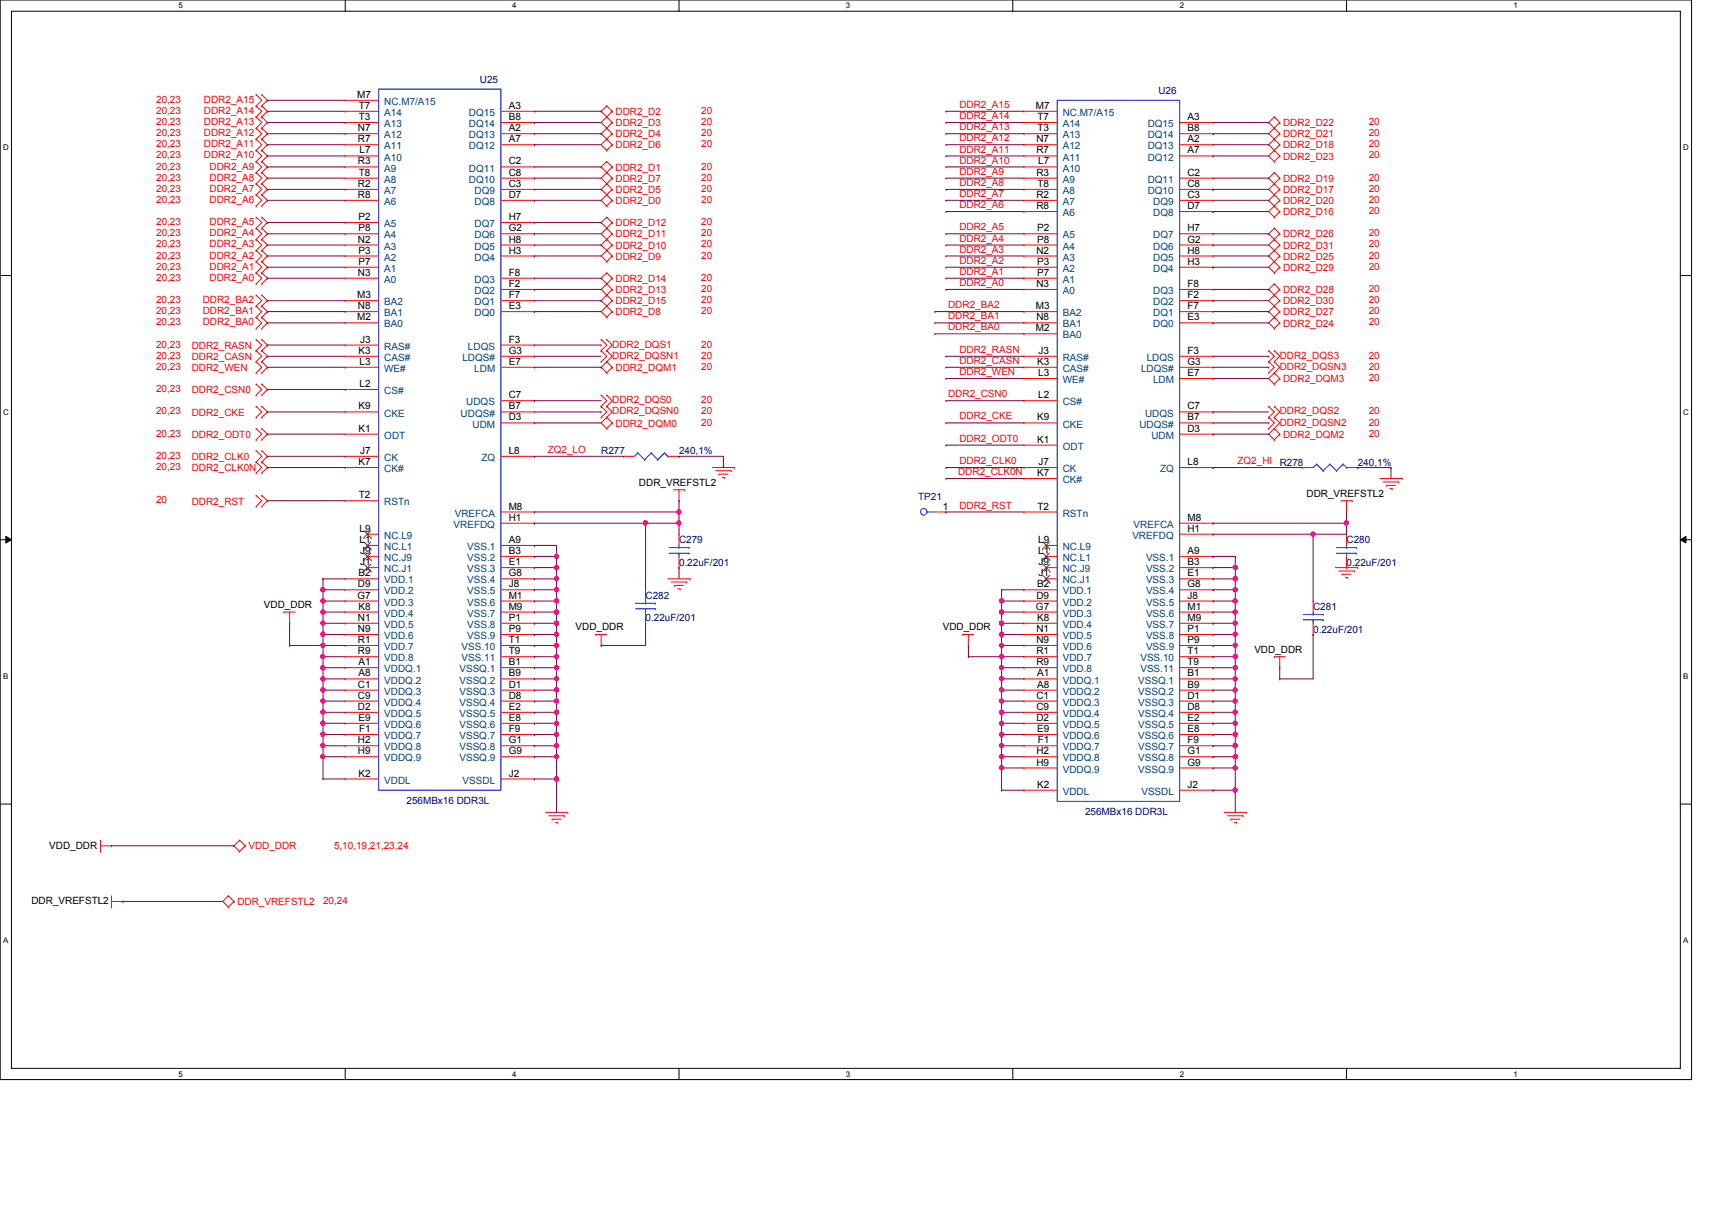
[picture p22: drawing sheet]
<svg xmlns="http://www.w3.org/2000/svg" width="297mm" height="210mm" viewBox="0 0 297 210" stroke-linecap="round" stroke-linejoin="round" font-family="sans-serif">
<defs><g id="words">
<g font-size="1.7" fill="#f00">
<text x="27.1" y="17.8">20,23</text>
<text x="35.4" y="17.8">DDR2_A15</text>
<text x="27.1" y="19.8">20,23</text>
<text x="27.1" y="21.7">20,23</text>
<text x="27.1" y="23.6">20,23</text>
<text x="35.4" y="19.8">DDR2_A14</text>
<text x="35.4" y="21.7">DDR2_A13</text>
<text x="35.4" y="23.6">DDR2_A12</text>
<text x="106.8" y="21.9">DDR2_D3</text>
<text x="106.8" y="23.8">DDR2_D4</text>
<text x="106.8" y="20">DDR2_D2</text>
<text x="121.7" y="21.7">20</text>
<text x="121.7" y="23.6">20</text>
<text x="121.7" y="19.8">20</text>
<text x="166.5" y="20.7">DDR2_A14</text>
<text x="166.5" y="22.6">DDR2_A13</text>
<text x="166.5" y="18.7">DDR2_A15</text>
<text x="222.6" y="21.9">DDR2_D22</text>
<text x="222.6" y="23.8">DDR2_D21</text>
<text x="237.5" y="21.7">20</text>
<text x="237.5" y="23.6">20</text>
<text x="27.1" y="29.4">20,23</text>
<text x="27.1" y="27.5">20,23</text>
<text x="27.1" y="25.6">20,23</text>
<text x="35.4" y="27.5">DDR2_A10</text>
<text x="35.4" y="25.6">DDR2_A11</text>
<text x="36.4" y="29.4">DDR2_A9</text>
<text x="106.8" y="29.6">DDR2_D1</text>
<text x="106.8" y="25.7">DDR2_D6</text>
<text x="121.7" y="29.4">20</text>
<text x="121.7" y="25.6">20</text>
<text x="166.5" y="26.5">DDR2_A11</text>
<text x="166.5" y="24.5">DDR2_A12</text>
<text x="166.5" y="28.4">DDR2_A10</text>
<text x="222.6" y="27.7">DDR2_D23</text>
<text x="222.6" y="25.7">DDR2_D18</text>
<text x="237.5" y="27.5">20</text>
<text x="237.5" y="25.6">20</text>
<text x="27.1" y="35.2">20,23</text>
<text x="27.1" y="33.3">20,23</text>
<text x="27.1" y="31.4">20,23</text>
<text x="36.4" y="35.2">DDR2_A6</text>
<text x="36.4" y="33.3">DDR2_A7</text>
<text x="36.4" y="31.4">DDR2_A8</text>
<text x="106.8" y="33.5">DDR2_D5</text>
<text x="106.8" y="35.4">DDR2_D0</text>
<text x="106.8" y="31.5">DDR2_D7</text>
<text x="121.7" y="33.3">20</text>
<text x="121.7" y="35.2">20</text>
<text x="121.7" y="31.4">20</text>
<text x="166.5" y="34.2">DDR2_A7</text>
<text x="166.5" y="32.3">DDR2_A8</text>
<text x="166.5" y="30.3">DDR2_A9</text>
<text x="222.6" y="31.5">DDR2_D19</text>
<text x="222.6" y="35.4">DDR2_D20</text>
<text x="222.6" y="33.5">DDR2_D17</text>
<text x="237.5" y="31.4">20</text>
<text x="237.5" y="35.2">20</text>
<text x="237.5" y="33.3">20</text>
<text x="27.1" y="41">20,23</text>
<text x="27.1" y="39.1">20,23</text>
<text x="36.4" y="41">DDR2_A4</text>
<text x="36.4" y="39.1">DDR2_A5</text>
<text x="106.8" y="41.2">DDR2_D11</text>
<text x="106.8" y="39.3">DDR2_D12</text>
<text x="121.7" y="41">20</text>
<text x="121.7" y="39.1">20</text>
<text x="166.5" y="40">DDR2_A5</text>
<text x="166.5" y="41.9">DDR2_A4</text>
<text x="166.5" y="36.1">DDR2_A6</text>
<text x="222.6" y="41.2">DDR2_D26</text>
<text x="222.6" y="37.3">DDR2_D16</text>
<text x="237.5" y="41">20</text>
<text x="237.5" y="37.1">20</text>
<text x="27.1" y="46.8">20,23</text>
<text x="27.1" y="44.9">20,23</text>
<text x="27.1" y="42.9">20,23</text>
<text x="36.4" y="46.8">DDR2_A1</text>
<text x="36.4" y="44.9">DDR2_A2</text>
<text x="36.4" y="42.9">DDR2_A3</text>
<text x="106.8" y="45">DDR2_D9</text>
<text x="106.8" y="43.1">DDR2_D10</text>
<text x="121.7" y="44.9">20</text>
<text x="121.7" y="42.9">20</text>
<text x="166.5" y="43.8">DDR2_A3</text>
<text x="166.5" y="47.7">DDR2_A1</text>
<text x="166.5" y="45.8">DDR2_A2</text>
<text x="222.6" y="47">DDR2_D29</text>
<text x="222.6" y="45">DDR2_D25</text>
<text x="222.6" y="43.1">DDR2_D31</text>
<text x="237.5" y="46.8">20</text>
<text x="237.5" y="44.9">20</text>
<text x="237.5" y="42.9">20</text>
<text x="27.1" y="52.6">20,23</text>
<text x="27.1" y="48.7">20,23</text>
<text x="35.2" y="52.6">DDR2_BA2</text>
<text x="36.4" y="48.7">DDR2_A0</text>
<text x="106.8" y="48.9">DDR2_D14</text>
<text x="106.8" y="52.8">DDR2_D15</text>
<text x="106.8" y="50.8">DDR2_D13</text>
<text x="121.7" y="48.7">20</text>
<text x="121.7" y="52.6">20</text>
<text x="121.7" y="50.7">20</text>
<text x="164.5" y="53.5">DDR2_BA2</text>
<text x="166.5" y="49.6">DDR2_A0</text>
<text x="222.6" y="52.8">DDR2_D30</text>
<text x="222.6" y="50.8">DDR2_D28</text>
<text x="237.5" y="52.6">20</text>
<text x="237.5" y="50.7">20</text>
<text x="27.1" y="56.4">20,23</text>
<text x="27.1" y="54.5">20,23</text>
<text x="35.2" y="56.4">DDR2_BA0</text>
<text x="35.2" y="54.5">DDR2_BA1</text>
<text x="106.8" y="54.7">DDR2_D8</text>
<text x="121.7" y="54.5">20</text>
<text x="164.5" y="55.4">DDR2_BA1</text>
<text x="164.5" y="57.3">DDR2_BA0</text>
<text x="222.6" y="56.6">DDR2_D24</text>
<text x="222.6" y="54.7">DDR2_D27</text>
<text x="237.5" y="56.4">20</text>
<text x="237.5" y="54.5">20</text>
<text x="27.1" y="64.2">20,23</text>
<text x="27.1" y="62.2">20,23</text>
<text x="27.1" y="60.3">20,23</text>
<text x="33.3" y="64.3">DDR2_WEN</text>
<text x="33.3" y="62.4">DDR2_CASN</text>
<text x="33.3" y="60.5">DDR2_RASN</text>
<text x="106.2" y="60.3">DDR2_DQS1</text>
<text x="106.2" y="62.2">DDR2_DQSN1</text>
<text x="106.8" y="64.3">DDR2_DQM1</text>
<text x="121.7" y="62.2">20</text>
<text x="121.7" y="60.3">20</text>
<text x="121.7" y="64.2">20</text>
<text x="166.5" y="63.1">DDR2_CASN</text>
<text x="166.5" y="61.2">DDR2_RASN</text>
<text x="166.5" y="65.1">DDR2_WEN</text>
<text x="222" y="62.2">DDR2_DQS3</text>
<text x="222" y="64.2">DDR2_DQSN3</text>
<text x="237.5" y="64.2">20</text>
<text x="237.5" y="62.2">20</text>
<text x="27.1" y="71.9">20,23</text>
<text x="27.1" y="68">20,23</text>
<text x="33.3" y="68.2">DDR2_CSN0</text>
<text x="106.2" y="70">DDR2_DQS0</text>
<text x="106.2" y="71.9">DDR2_DQSN0</text>
<text x="121.7" y="71.9">20</text>
<text x="121.7" y="70">20</text>
<text x="164.5" y="68.9">DDR2_CSN0</text>
<text x="222" y="71.9">DDR2_DQS2</text>
<text x="222.6" y="66.3">DDR2_DQM3</text>
<text x="237.5" y="71.9">20</text>
<text x="237.5" y="66.1">20</text>
<text x="27.1" y="75.7">20,23</text>
<text x="33.3" y="75.9">DDR2_ODT0</text>
<text x="33.3" y="72.1">DDR2_CKE</text>
<text x="106.8" y="74">DDR2_DQM0</text>
<text x="121.7" y="73.8">20</text>
<text x="166.5" y="72.8">DDR2_CKE</text>
<text x="166.5" y="76.6">DDR2_ODT0</text>
<text x="222" y="73.8">DDR2_DQSN2</text>
<text x="222.6" y="75.9">DDR2_DQM2</text>
<text x="237.5" y="73.8">20</text>
<text x="237.5" y="75.7">20</text>
<text x="27.1" y="81.5">20,23</text>
<text x="27.1" y="79.6">20,23</text>
<text x="33.3" y="81.7">DDR2_CLK0N</text>
<text x="33.3" y="79.8">DDR2_CLK0</text>
<text x="95" y="78.6">ZQ2_LO</text>
<text x="166.2" y="82.4">DDR2_CLK0N</text>
<text x="166.5" y="80.5">DDR2_CLK0</text>
<text x="214.7" y="80.5">ZQ2_HI</text>
<text x="27.1" y="87.3">20</text>
<text x="33.3" y="87.5">DDR2_RST</text>
<text x="166.5" y="88.2">DDR2_RST</text>
<text x="43.1" y="147.4">VDD_DDR</text>
<text x="58" y="147.2">5,10,19,21,23,24</text>
<text x="41.2" y="157">DDR_VREFSTL2</text>
<text x="56" y="156.8">20,24</text>
</g>
<g font-size="1.7">
<text x="62" y="17">M7</text>
<text x="62.1" y="22.8">N7</text>
<text x="62.3" y="20.8">T3</text>
<text x="62.3" y="18.9">T7</text>
<text x="88.3" y="18.9">A3</text>
<text x="88.3" y="20.8">B8</text>
<text x="88.3" y="22.8">A2</text>
<text x="179.7" y="18.9">M7</text>
<text x="180" y="22.8">T3</text>
<text x="180" y="20.8">T7</text>
<text x="206" y="20.8">A3</text>
<text x="206" y="22.8">B8</text>
<text x="62.1" y="24.7">R7</text>
<text x="62.1" y="28.5">R3</text>
<text x="62.4" y="26.6">L7</text>
<text x="88.3" y="24.7">A7</text>
<text x="88.3" y="28.5">C2</text>
<text x="179.8" y="24.7">N7</text>
<text x="179.8" y="26.6">R7</text>
<text x="180.1" y="28.5">L7</text>
<text x="206" y="24.7">A2</text>
<text x="206" y="26.6">A7</text>
<text x="62.1" y="32.4">R2</text>
<text x="62.1" y="34.3">R8</text>
<text x="62.3" y="30.5">T8</text>
<text x="88.3" y="30.5">C8</text>
<text x="88.3" y="32.4">C3</text>
<text x="88.3" y="34.3">D7</text>
<text x="179.8" y="30.5">R3</text>
<text x="179.8" y="34.3">R2</text>
<text x="180" y="32.4">T8</text>
<text x="206" y="30.5">C2</text>
<text x="206" y="32.4">C8</text>
<text x="206" y="34.3">C3</text>
<text x="62.2" y="38.2">P2</text>
<text x="62.2" y="40.1">P8</text>
<text x="88.3" y="38.2">H7</text>
<text x="88.3" y="40.1">G2</text>
<text x="179.8" y="36.3">R8</text>
<text x="180" y="40.1">P2</text>
<text x="206" y="36.3">D7</text>
<text x="206" y="40.1">H7</text>
<text x="62.1" y="42.1">N2</text>
<text x="62.1" y="47.8">N3</text>
<text x="62.2" y="44">P3</text>
<text x="62.2" y="45.9">P7</text>
<text x="88.3" y="42.1">H8</text>
<text x="88.3" y="44">H3</text>
<text x="88.3" y="47.8">F8</text>
<text x="179.8" y="44">N2</text>
<text x="180" y="42.1">P8</text>
<text x="180" y="45.9">P3</text>
<text x="180" y="47.8">P7</text>
<text x="206" y="42.1">G2</text>
<text x="206" y="44">H8</text>
<text x="206" y="45.9">H3</text>
<text x="62" y="51.7">M3</text>
<text x="62.1" y="53.6">N8</text>
<text x="88.3" y="49.8">F2</text>
<text x="88.3" y="51.7">F7</text>
<text x="88.3" y="53.6">E3</text>
<text x="179.7" y="53.6">M3</text>
<text x="179.8" y="49.8">N3</text>
<text x="206" y="49.8">F8</text>
<text x="206" y="51.7">F2</text>
<text x="206" y="53.6">F7</text>
<text x="62" y="55.6">M2</text>
<text x="62.5" y="59.4">J3</text>
<text x="88.3" y="59.4">F3</text>
<text x="179.7" y="57.5">M2</text>
<text x="179.8" y="55.6">N8</text>
<text x="206" y="55.6">E3</text>
<text x="62.2" y="61.4">K3</text>
<text x="62.4" y="63.3">L3</text>
<text x="88.3" y="61.4">G3</text>
<text x="88.3" y="63.3">E7</text>
<text x="180" y="63.3">K3</text>
<text x="180.1" y="65.2">L3</text>
<text x="180.2" y="61.4">J3</text>
<text x="206" y="63.3">G3</text>
<text x="206" y="61.4">F3</text>
<text x="206" y="65.2">E7</text>
<text x="62.2" y="71">K9</text>
<text x="62.4" y="67.1">L2</text>
<text x="88.3" y="71">B7</text>
<text x="88.3" y="69.1">C7</text>
<text x="180.1" y="69.1">L2</text>
<text x="206" y="71">C7</text>
<text x="62.2" y="74.9">K1</text>
<text x="88.3" y="72.9">D3</text>
<text x="180" y="76.8">K1</text>
<text x="180" y="72.9">K9</text>
<text x="206" y="72.9">B7</text>
<text x="206" y="74.9">D3</text>
<text x="62.2" y="80.7">K7</text>
<text x="62.5" y="78.7">J7</text>
<text x="88.3" y="78.7">L8</text>
<text x="180" y="82.6">K7</text>
<text x="180.2" y="80.7">J7</text>
<text x="206" y="80.7">L8</text>
<text x="62.3" y="86.4">T2</text>
<text x="88.3" y="88.4">M8</text>
<text x="110.9" y="84.2">DDR_VREFSTL2</text>
<text x="163.6" y="88.4">1</text>
<text x="180" y="88.4">T2</text>
<text x="226.7" y="86.2">DDR_VREFSTL2</text>
<text x="62.4" y="92.2">L9</text>
<text x="62.4" y="94.2">L1</text>
<text x="88.3" y="94.2">A9</text>
<text x="88.3" y="90.3">H1</text>
<text x="180.1" y="94.2">L9</text>
<text x="206" y="90.3">M8</text>
<text x="206" y="92.2">H1</text>
<text x="62.1" y="101.9">D9</text>
<text x="62.2" y="100">B2</text>
<text x="62.5" y="96.1">J9</text>
<text x="62.5" y="98">J1</text>
<text x="88.3" y="96.1">B3</text>
<text x="88.3" y="98">E1</text>
<text x="88.3" y="100">G8</text>
<text x="88.3" y="101.9">J8</text>
<text x="180" y="101.9">B2</text>
<text x="180.1" y="96.1">L1</text>
<text x="180.2" y="98">J9</text>
<text x="180.2" y="100">J1</text>
<text x="206" y="96.1">A9</text>
<text x="206" y="98">B3</text>
<text x="206" y="100">E1</text>
<text x="206" y="101.9">G8</text>
<text x="45.8" y="105.5">VDD_DDR</text>
<text x="62" y="103.8">G7</text>
<text x="62.1" y="107.7">N1</text>
<text x="62.2" y="105.7">K8</text>
<text x="88.3" y="103.8">M1</text>
<text x="88.3" y="105.7">M9</text>
<text x="88.3" y="107.7">P1</text>
<text x="179.7" y="105.7">G7</text>
<text x="179.8" y="103.8">D9</text>
<text x="180" y="107.7">K8</text>
<text x="206" y="103.8">J8</text>
<text x="206" y="105.7">M1</text>
<text x="206" y="107.7">M9</text>
<text x="62.1" y="109.6">N9</text>
<text x="62.1" y="111.5">R1</text>
<text x="62.1" y="113.5">R9</text>
<text x="88.3" y="109.6">P9</text>
<text x="88.3" y="111.5">T1</text>
<text x="88.3" y="113.5">T9</text>
<text x="99.9" y="109.3">VDD_DDR</text>
<text x="163.6" y="109.3">VDD_DDR</text>
<text x="179.8" y="109.6">N1</text>
<text x="179.8" y="111.5">N9</text>
<text x="179.8" y="113.5">R1</text>
<text x="206" y="109.6">P1</text>
<text x="206" y="111.5">P9</text>
<text x="206" y="113.5">T1</text>
<text x="217.6" y="113.2">VDD_DDR</text>
<text x="62.1" y="119.3">C1</text>
<text x="62.2" y="115.4">A1</text>
<text x="62.2" y="117.3">A8</text>
<text x="88.3" y="115.4">B1</text>
<text x="88.3" y="117.3">B9</text>
<text x="88.3" y="119.3">D1</text>
<text x="179.8" y="115.4">R9</text>
<text x="180" y="117.3">A1</text>
<text x="180" y="119.3">A8</text>
<text x="206" y="117.3">B1</text>
<text x="206" y="119.3">B9</text>
<text x="206" y="115.4">T9</text>
<text x="62.1" y="121.2">C9</text>
<text x="62.1" y="123.1">D2</text>
<text x="62.2" y="125.1">E9</text>
<text x="88.3" y="121.2">D8</text>
<text x="88.3" y="123.1">E2</text>
<text x="88.3" y="125.1">E8</text>
<text x="179.8" y="121.2">C1</text>
<text x="179.8" y="123.1">C9</text>
<text x="179.8" y="125.1">D2</text>
<text x="206" y="121.2">D1</text>
<text x="206" y="123.1">D8</text>
<text x="206" y="125.1">E2</text>
<text x="62.1" y="128.9">H2</text>
<text x="62.1" y="130.9">H9</text>
<text x="62.3" y="127">F1</text>
<text x="88.3" y="127">F9</text>
<text x="88.3" y="128.9">G1</text>
<text x="88.3" y="130.9">G9</text>
<text x="179.8" y="130.9">H2</text>
<text x="180" y="127">E9</text>
<text x="180" y="128.9">F1</text>
<text x="206" y="127">E8</text>
<text x="206" y="128.9">F9</text>
<text x="206" y="130.9">G1</text>
<text x="62.2" y="134.7">K2</text>
<text x="88.3" y="134.7">J2</text>
<text x="179.8" y="132.8">H9</text>
<text x="180" y="136.7">K2</text>
<text x="206" y="132.8">G9</text>
<text x="206" y="136.7">J2</text>
<text x="8.5" y="147.2">VDD_DDR</text>
<text x="5.5" y="156.8">DDR_VREFSTL2</text>
</g>
<g font-size="1.7" fill="#000080">
<text x="83.3" y="14.4">U25</text>
<text x="201" y="16.3">U26</text>
<text x="104.3" y="78.8">R277</text>
<text x="117.8" y="78.8">240,1%</text>
<text x="222" y="80.8">R278</text>
<text x="235.6" y="80.8">240,1%</text>
<text x="159.3" y="86.7">TP21</text>
<text x="117.8" y="94.3">C279</text>
<text x="233.6" y="94.3">C280</text>
<text x="117.8" y="98.1">0.22uF/201</text>
<text x="233.6" y="98.1">0.22uF/201</text>
<text x="112" y="103.9">C282</text>
<text x="112" y="107.8">0.22uF/201</text>
<text x="227.8" y="105.9">C281</text>
<text x="227.8" y="109.7">0.22uF/201</text>
<text x="70.5" y="139.4">256MBx16 DDR3L</text>
<text x="188.3" y="141.4">256MBx16 DDR3L</text>
</g>
<g font-size="1.7" fill="#004080">
<text x="66.7" y="22.1">A13</text>
<text x="66.7" y="20.1">A14</text>
<text x="66.7" y="18.2">NC.M7/A15</text>
<text x="81.4" y="20.1">DQ15</text>
<text x="81.4" y="22.1">DQ14</text>
<text x="184.4" y="22.1">A14</text>
<text x="184.4" y="20.1">NC.M7/A15</text>
<text x="199.1" y="22.1">DQ15</text>
<text x="66.7" y="24">A12</text>
<text x="66.7" y="25.9">A11</text>
<text x="66.7" y="27.9">A10</text>
<text x="66.7" y="29.8">A9</text>
<text x="81.4" y="24">DQ13</text>
<text x="81.4" y="25.9">DQ12</text>
<text x="81.4" y="29.8">DQ11</text>
<text x="184.4" y="25.9">A12</text>
<text x="184.4" y="27.9">A11</text>
<text x="184.4" y="29.8">A10</text>
<text x="184.4" y="24">A13</text>
<text x="199.1" y="24">DQ14</text>
<text x="199.1" y="25.9">DQ13</text>
<text x="199.1" y="27.9">DQ12</text>
<text x="66.7" y="31.7">A8</text>
<text x="66.7" y="33.7">A7</text>
<text x="66.7" y="35.6">A6</text>
<text x="81.4" y="31.7">DQ10</text>
<text x="82.3" y="33.7">DQ9</text>
<text x="82.3" y="35.6">DQ8</text>
<text x="184.4" y="31.7">A9</text>
<text x="184.4" y="33.7">A8</text>
<text x="184.4" y="35.6">A7</text>
<text x="199.1" y="31.7">DQ11</text>
<text x="199.1" y="33.7">DQ10</text>
<text x="200.1" y="35.6">DQ9</text>
<text x="66.7" y="39.4">A5</text>
<text x="66.7" y="41.4">A4</text>
<text x="82.3" y="39.4">DQ7</text>
<text x="82.3" y="41.4">DQ6</text>
<text x="184.4" y="37.5">A6</text>
<text x="184.4" y="41.4">A5</text>
<text x="200.1" y="37.5">DQ8</text>
<text x="200.1" y="41.4">DQ7</text>
<text x="66.7" y="43.3">A3</text>
<text x="66.7" y="45.2">A2</text>
<text x="66.7" y="47.2">A1</text>
<text x="82.3" y="43.3">DQ5</text>
<text x="82.3" y="45.2">DQ4</text>
<text x="184.4" y="43.3">A4</text>
<text x="184.4" y="45.2">A3</text>
<text x="184.4" y="47.2">A2</text>
<text x="200.1" y="43.3">DQ6</text>
<text x="200.1" y="45.2">DQ5</text>
<text x="200.1" y="47.2">DQ4</text>
<text x="66.7" y="49.1">A0</text>
<text x="66.7" y="53">BA2</text>
<text x="82.3" y="49.1">DQ3</text>
<text x="82.3" y="51">DQ2</text>
<text x="82.3" y="53">DQ1</text>
<text x="184.4" y="49.1">A1</text>
<text x="184.4" y="51">A0</text>
<text x="200.1" y="51">DQ3</text>
<text x="200.1" y="53">DQ2</text>
<text x="66.7" y="54.9">BA1</text>
<text x="66.7" y="56.8">BA0</text>
<text x="82.3" y="54.9">DQ0</text>
<text x="184.4" y="54.9">BA2</text>
<text x="184.4" y="56.8">BA1</text>
<text x="184.4" y="58.7">BA0</text>
<text x="200.1" y="54.9">DQ1</text>
<text x="200.1" y="56.8">DQ0</text>
<text x="66.7" y="62.6">CAS#</text>
<text x="66.7" y="60.7">RAS#</text>
<text x="66.7" y="64.5">WE#</text>
<text x="80.2" y="62.6">LDQS#</text>
<text x="81.2" y="60.7">LDQS</text>
<text x="82.3" y="64.5">LDM</text>
<text x="184.4" y="64.5">CAS#</text>
<text x="184.4" y="62.6">RAS#</text>
<text x="198" y="64.5">LDQS#</text>
<text x="199" y="62.6">LDQS</text>
<text x="66.7" y="68.4">CS#</text>
<text x="80.9" y="70.3">UDQS</text>
<text x="184.4" y="70.3">CS#</text>
<text x="184.4" y="66.5">WE#</text>
<text x="200.1" y="66.5">LDM</text>
<text x="66.7" y="76.1">ODT</text>
<text x="66.7" y="72.3">CKE</text>
<text x="79.9" y="72.3">UDQS#</text>
<text x="82" y="74.2">UDM</text>
<text x="184.4" y="74.2">CKE</text>
<text x="197.7" y="74.2">UDQS#</text>
<text x="198.7" y="72.3">UDQS</text>
<text x="199.8" y="76.1">UDM</text>
<text x="66.7" y="80">CK</text>
<text x="66.7" y="81.9">CK#</text>
<text x="83.5" y="80">ZQ</text>
<text x="184.4" y="78">ODT</text>
<text x="184.4" y="81.9">CK</text>
<text x="184.4" y="83.8">CK#</text>
<text x="201.3" y="81.9">ZQ</text>
<text x="66.7" y="87.7">RSTn</text>
<text x="78.9" y="89.6">VREFCA</text>
<text x="184.4" y="89.6">RSTn</text>
<text x="66.7" y="93.5">NC.L9</text>
<text x="66.7" y="95.4">NC.L1</text>
<text x="78.7" y="91.6">VREFDQ</text>
<text x="81.1" y="95.4">VSS.1</text>
<text x="184.4" y="95.4">NC.L9</text>
<text x="196.5" y="93.5">VREFDQ</text>
<text x="196.7" y="91.6">VREFCA</text>
<text x="66.7" y="101.2">VDD.1</text>
<text x="66.7" y="97.3">NC.J9</text>
<text x="66.7" y="99.3">NC.J1</text>
<text x="81.1" y="97.3">VSS.2</text>
<text x="81.1" y="99.3">VSS.3</text>
<text x="81.1" y="101.2">VSS.4</text>
<text x="184.4" y="97.3">NC.L1</text>
<text x="184.4" y="99.3">NC.J9</text>
<text x="184.4" y="101.2">NC.J1</text>
<text x="198.8" y="97.3">VSS.1</text>
<text x="198.8" y="99.3">VSS.2</text>
<text x="198.8" y="101.2">VSS.3</text>
<text x="66.7" y="103.1">VDD.2</text>
<text x="66.7" y="105.1">VDD.3</text>
<text x="66.7" y="107">VDD.4</text>
<text x="81.1" y="103.1">VSS.5</text>
<text x="81.1" y="105.1">VSS.6</text>
<text x="81.1" y="107">VSS.7</text>
<text x="184.4" y="103.1">VDD.1</text>
<text x="184.4" y="105.1">VDD.2</text>
<text x="184.4" y="107">VDD.3</text>
<text x="198.8" y="103.1">VSS.4</text>
<text x="198.8" y="105.1">VSS.5</text>
<text x="198.8" y="107">VSS.6</text>
<text x="66.7" y="108.9">VDD.5</text>
<text x="66.7" y="110.9">VDD.6</text>
<text x="66.7" y="112.8">VDD.7</text>
<text x="80.1" y="112.8">VSS.10</text>
<text x="81.1" y="108.9">VSS.8</text>
<text x="81.1" y="110.9">VSS.9</text>
<text x="184.4" y="108.9">VDD.4</text>
<text x="184.4" y="110.9">VDD.5</text>
<text x="184.4" y="112.8">VDD.6</text>
<text x="198.8" y="108.9">VSS.7</text>
<text x="198.8" y="110.9">VSS.8</text>
<text x="198.8" y="112.8">VSS.9</text>
<text x="66.7" y="116.6">VDDQ.1</text>
<text x="66.7" y="118.6">VDDQ.2</text>
<text x="66.7" y="114.7">VDD.8</text>
<text x="79.7" y="116.6">VSSQ.1</text>
<text x="79.7" y="118.6">VSSQ.2</text>
<text x="80.1" y="114.7">VSS.11</text>
<text x="184.4" y="118.6">VDDQ.1</text>
<text x="184.4" y="114.7">VDD.7</text>
<text x="184.4" y="116.6">VDD.8</text>
<text x="197.5" y="118.6">VSSQ.1</text>
<text x="197.9" y="114.7">VSS.10</text>
<text x="197.9" y="116.6">VSS.11</text>
<text x="66.7" y="120.5">VDDQ.3</text>
<text x="66.7" y="122.4">VDDQ.4</text>
<text x="66.7" y="124.4">VDDQ.5</text>
<text x="79.7" y="120.5">VSSQ.3</text>
<text x="79.7" y="122.4">VSSQ.4</text>
<text x="79.7" y="124.4">VSSQ.5</text>
<text x="184.4" y="120.5">VDDQ.2</text>
<text x="184.4" y="122.4">VDDQ.3</text>
<text x="184.4" y="124.4">VDDQ.4</text>
<text x="197.5" y="120.5">VSSQ.2</text>
<text x="197.5" y="122.4">VSSQ.3</text>
<text x="197.5" y="124.4">VSSQ.4</text>
<text x="66.7" y="126.3">VDDQ.6</text>
<text x="66.7" y="128.2">VDDQ.7</text>
<text x="66.7" y="130.2">VDDQ.8</text>
<text x="79.7" y="126.3">VSSQ.6</text>
<text x="79.7" y="128.2">VSSQ.7</text>
<text x="79.7" y="130.2">VSSQ.8</text>
<text x="184.4" y="126.3">VDDQ.5</text>
<text x="184.4" y="128.2">VDDQ.6</text>
<text x="184.4" y="130.2">VDDQ.7</text>
<text x="197.5" y="126.3">VSSQ.5</text>
<text x="197.5" y="128.2">VSSQ.6</text>
<text x="197.5" y="130.2">VSSQ.7</text>
<text x="66.7" y="132.1">VDDQ.9</text>
<text x="66.7" y="135.9">VDDL</text>
<text x="79.7" y="132.1">VSSQ.9</text>
<text x="80.3" y="135.9">VSSDL</text>
<text x="184.4" y="132.1">VDDQ.8</text>
<text x="184.4" y="134">VDDQ.9</text>
<text x="184.4" y="137.9">VDDL</text>
<text x="197.5" y="132.1">VSSQ.8</text>
<text x="197.5" y="134">VSSQ.9</text>
<text x="198" y="137.9">VSSDL</text>
</g>
<g font-size="1.4">
<text x="30.9" y="1.4">5</text>
<text x="88.9" y="1.4">4</text>
<text x="146.8" y="1.4">3</text>
<text x="204.7" y="1.4">2</text>
<text x="262.6" y="1.4">1</text>
<text x=".5" y="26.1">D</text>
<text x="292.1" y="26.1">D</text>
<text x=".5" y="71.9">C</text>
<text x="292.1" y="71.9">C</text>
<text x=".5" y="117.8">B</text>
<text x="292.1" y="117.8">B</text>
<text x=".5" y="163.6">A</text>
<text x="292.1" y="163.6">A</text>
<text x="30.9" y="186.8">5</text>
<text x="88.9" y="186.8">4</text>
<text x="146.8" y="186.8">3</text>
<text x="204.7" y="186.8">2</text>
<text x="262.6" y="186.8">1</text>
</g>
</g></defs>
<path d="M0 0h293.5v187.3h-293.5zM2 1.9h289.5v183.4h-289.5z" fill="none" stroke="#000" stroke-width=".17"/>
<g fill="#fff">
<path d="M30.9 .2h.8v1.5h-.8z"/>
<path d="M30.9 185.5h.8v1.6h-.8z"/>
</g>
<path d="M59.9 0v1.9M59.9 185.3v2" fill="none" stroke="#000" stroke-width=".17"/>
<g fill="#fff">
<path d="M88.9 .2h.7v1.5h-.7z"/>
<path d="M88.9 185.5h.7v1.6h-.7z"/>
</g>
<path d="M117.8 0v1.9M117.8 185.3v2" fill="none" stroke="#000" stroke-width=".17"/>
<g fill="#fff">
<path d="M146.8 .2h.7v1.5h-.7z"/>
<path d="M146.8 185.5h.7v1.6h-.7z"/>
</g>
<path d="M175.7 0v1.9M175.7 185.3v2" fill="none" stroke="#000" stroke-width=".17"/>
<g fill="#fff">
<path d="M204.7 .2h.7v1.5h-.7z"/>
<path d="M204.7 185.5h.7v1.6h-.7z"/>
</g>
<path d="M233.6 0v1.9M233.6 185.3v2" fill="none" stroke="#000" stroke-width=".17"/>
<g fill="#fff">
<path d="M262.6 .2h.8v1.5h-.8z"/>
<path d="M262.6 185.5h.8v1.6h-.8z"/>
<path d="M.5 24.8h1v1.6h-1z"/>
<path d="M292.1 24.8h.9v1.6h-.9z"/>
<path d="M.5 70.7h1v1.5h-1z"/>
<path d="M292.1 70.7h.9v1.5h-.9z"/>
</g>
<path d="M0 47.8h2M291.5 47.8h2" fill="none" stroke="#000" stroke-width=".17"/>
<g fill="#fff">
<path d="M.5 116.5h.9v1.6h-.9z"/>
<path d="M292.1 116.5h.8v1.6h-.8z"/>
</g>
<path d="M0 93.6h2M1 93l1 .6-1 .6zM291.5 93.6l1-.6v1.2zM291.5 93.6h2" fill="none" stroke="#000" stroke-width=".17"/>
<path d="M1 93l1 .6-1 .6zM291.5 93.6l1-.6v1.2z" fill="#000"/>
<g fill="#fff">
<path d="M.5 162.4h.9v1.5h-.9z"/>
<path d="M292.1 162.4h.8v1.5h-.8z"/>
</g>
<path d="M0 139.5h2M291.5 139.5h2" fill="none" stroke="#000" stroke-width=".17"/>
<g fill="none" stroke="#f00" stroke-width=".17">
<path d="M44.4 18.4h.1M44.4 16.4h.1M44.4 18.4l1 .9-1 1M44.4 16.4l1 1-1 1M45.4 18.4h.1M45.4 16.4h.1M45.4 18.4l1 .9-1 1M45.4 16.4l1 1-1 1M59.9 19.3h.1M59.9 17.4h.1M59.9 19.3h5.8M59.9 17.4h5.8"/>
<path d="M86.9 19.3h5.8M92.7 19.3h.1M105.3 18.4h.1M105.3 18.4l-1 .9 1 1M105.3 18.4l.9 .9M106.2 19.3h.1M106.2 19.3l-.9 1M177.7 19.3h.1M177.7 19.3h5.7M44.4 39.6h.1M44.4 37.7h.1M44.4 33.8h.1"/>
<path d="M44.4 35.7h.1M44.4 31.9h.1M44.4 29.9h.1M44.4 28h.1M44.4 26.1h.1M44.4 24.1h.1M44.4 20.3h.1M44.4 22.2h.1M44.4 39.6l1 1-1 .9M44.4 37.7l1 .9-1 1M44.4 33.8l1 1-1 .9M44.4 31.9l1 1-1 .9"/>
<path d="M44.4 29.9l1 1-1 1M44.4 28l1 1-1 .9M44.4 26.1l1 1-1 .9M44.4 24.1l1 1-1 1M44.4 20.3l1 1-1 .9M44.4 22.2l1 1-1 .9M45.4 39.6h.1M45.4 37.7h.1M45.4 33.8h.1M45.4 35.7h.1M45.4 31.9h.1M45.4 29.9h.1"/>
<path d="M45.4 28h.1M45.4 26.1h.1M45.4 24.1h.1M45.4 20.3h.1M45.4 22.2h.1M45.4 39.6l1 1-1 .9M45.4 37.7l1 .9-1 1M45.4 33.8l1 1-1 .9M45.4 31.9l1 1-1 .9M45.4 29.9l1 1-1 1M45.4 28l1 1-1 .9M45.4 26.1l1 1-1 .9"/>
<path d="M45.4 24.1l1 1-1 1M45.4 20.3l1 1-1 .9M45.4 22.2l1 1-1 .9M59.9 23.2h.1M59.9 25.1h.1M59.9 27.1h.1M59.9 29h.1M59.9 30.9h.1M59.9 32.9h.1M59.9 34.8h.1M59.9 38.6h.1M59.9 21.3h.1"/>
<path d="M59.9 23.2h5.8M59.9 25.1h5.8M59.9 27.1h5.8M59.9 29h5.8M59.9 30.9h5.8M59.9 32.9h5.8M59.9 34.8h5.8M59.9 38.6h5.8M59.9 21.3h5.8M86.9 23.2h5.8M86.9 25.1h5.8M86.9 29h5.8"/>
<path d="M86.9 30.9h5.8M86.9 32.9h5.8M86.9 34.8h5.8M86.9 38.6h5.8M86.9 21.3h5.8M92.7 21.3h.1M92.7 23.2h.1M92.7 25.1h.1M92.7 29h.1M92.7 30.9h.1M92.7 32.9h.1M92.7 34.8h.1"/>
<path d="M92.7 38.6h.1M105.3 20.3h.1M105.3 22.2h.1M105.3 39.6h.1M105.3 37.7h.1M105.3 31.9h.1M105.3 33.8h.1M105.3 35.7h.1M105.3 29.9h.1M105.3 28h.1M105.3 24.1h.1M105.3 26.1h.1"/>
<path d="M105.3 20.3l-1 1 1 .9M105.3 20.3l.9 1M105.3 39.6l-1 1 1 .9M105.3 39.6l.9 1M105.3 37.7l-1 .9 1 1M105.3 37.7l.9 .9M105.3 31.9l-1 1 1 .9M105.3 31.9l.9 1M105.3 33.8l.9 1M105.3 29.9l-1 1 1 1M105.3 29.9l.9 1M105.3 28l-1 1 1 .9"/>
<path d="M105.3 28l.9 1M105.3 24.1l.9 1M105.3 22.2l-1 1 1 .9M105.3 22.2l.9 1M106.2 21.3h.1M106.2 38.6h.1M106.2 32.9h.1M106.2 34.8h.1M106.2 30.9h.1M106.2 29h.1M106.2 25.1h.1M106.2 23.2h.1"/>
<path d="M106.2 21.3l-.9 .9M106.2 38.6l-.9 1M106.2 32.9l-1.9 1.9 1 .9M106.2 34.8l-.9 .9M106.2 30.9l-.9 1M106.2 29l-.9 .9M106.2 23.2l-1.9 1.9 1 1M106.2 25.1l-.9 1M177.7 25.1h.1M177.7 27.1h.1M177.7 29h.1M177.7 30.9h.1"/>
<path d="M177.7 32.9h.1M177.7 34.8h.1M177.7 36.7h.1M177.7 23.2h.1M177.7 21.3h.1M177.7 23.2h5.7M177.7 25.1h5.7M177.7 27.1h5.7M177.7 29h5.7M177.7 30.9h5.7M177.7 32.9h5.7M177.7 34.8h5.7"/>
<path d="M177.7 21.3h5.7M177.7 36.7h5.7M204.7 23.2h5.8M204.7 25.1h5.8M204.7 27.1h5.8M204.7 30.9h5.8M204.7 32.9h5.8M204.7 34.8h5.8M204.7 21.3h5.8M204.7 36.7h5.8M210.5 21.3h.1M210.5 23.2h.1"/>
<path d="M210.5 25.1h.1M210.5 27.1h.1M210.5 30.9h.1M210.5 32.9h.1M210.5 34.8h.1M210.5 36.7h.1M221.1 29.9h.1M221.1 31.9h.1M221.1 33.8h.1M221.1 35.7h.1M221.1 39.6h.1M221.1 20.3h.1"/>
<path d="M221.1 22.2h.1M221.1 26.1h.1M221.1 28h.1M221.1 24.1h.1M221.1 37.7h.1M221.1 29.9l-1 1 1 1M221.1 29.9l.9 1M221.1 33.8l.9 1M221.1 39.6l-1 1 1 .9M221.1 39.6l.9 1M221.1 20.3l-1 1 1 .9M221.1 20.3l.9 1"/>
<path d="M221.1 31.9l-1 1 1 .9M221.1 31.9l.9 1M221.1 26.1l-1 1 1 .9M221.1 26.1l.9 1M221.1 24.1l.9 1M221.1 22.2l-1 1 1 .9M221.1 22.2l.9 1M221.1 35.7l-1 1 1 1M221.1 35.7l.9 1M222 30.9h.1M222 34.8h.1M222 21.3h.1"/>
<path d="M222 32.9h.1M222 27.1h.1M222 25.1h.1M222 23.2h.1M222 36.7h.1M222 30.9l-.9 1M222 32.9l-1.9 1.9 1 .9M222 34.8l-.9 .9M222 21.3l-.9 .9M222 27.1l-.9 .9M222 23.2l-1.9 1.9 1 1M222 25.1l-.9 1"/>
<path d="M222 36.7l-.9 1M44.4 47.3h.1M44.4 49.2h.1M44.4 45.4h.1M44.4 43.4h.1M44.4 41.5h.1M44.4 58.9h.1M44.4 55h.1M44.4 57h.1M44.4 53.1h.1M44.4 51.2h.1M44.4 47.3l1 1-1 .9"/>
<path d="M44.4 45.4l1 1-1 .9M44.4 43.4l1 1-1 1M44.4 41.5l1 1-1 .9M44.4 58.9l1 1-1 .9M44.4 55l1 1-1 1M44.4 53.1l1 1-1 .9M44.4 51.2l1 1-1 .9M45.4 47.3h.1M45.4 49.2h.1M45.4 45.4h.1M45.4 43.4h.1M45.4 41.5h.1"/>
<path d="M45.4 58.9h.1M45.4 55h.1M45.4 57h.1M45.4 53.1h.1M45.4 51.2h.1M45.4 47.3l1 1-1 .9M45.4 45.4l1 1-1 .9M45.4 43.4l1 1-1 1M45.4 41.5l1 1-1 .9M45.4 58.9l1 1-1 .9M45.4 55l1 1-1 1M45.4 53.1l1 1-1 .9"/>
<path d="M45.4 51.2l1 1-1 .9M59.9 40.6h.1M59.9 42.5h.1M59.9 44.4h.1M59.9 46.4h.1M59.9 48.3h.1M59.9 52.2h.1M59.9 54.1h.1M59.9 56h.1M59.9 59.9h.1M59.9 40.6h5.8M59.9 42.5h5.8"/>
<path d="M59.9 44.4h5.8M59.9 46.4h5.8M59.9 48.3h5.8M59.9 52.2h5.8M59.9 54.1h5.8M59.9 56h5.8M59.9 59.9h5.8M86.9 40.6h5.8M86.9 42.5h5.8M86.9 44.4h5.8M86.9 48.3h5.8M86.9 52.2h5.8"/>
<path d="M86.9 54.1h5.8M86.9 59.9h5.8M86.9 50.2h5.8M92.7 59.9h.1M92.7 40.6h.1M92.7 42.5h.1M92.7 44.4h.1M92.7 48.3h.1M92.7 50.2h.1M92.7 52.2h.1M92.7 54.1h.1M104.3 58.9h.1"/>
<path d="M104.3 58.9l1 1-1 .9M105.3 58.9h.1M105.3 47.3h.1M105.3 49.2h.1M105.3 51.2h.1M105.3 53.1h.1M105.3 55h.1M105.3 43.4h.1M105.3 45.4h.1M105.3 41.5h.1M105.3 58.9l.9 1-.9 .9M105.3 47.3l-1 1 1 .9"/>
<path d="M105.3 47.3l.9 1M105.3 51.2l-1 1 1 .9M105.3 51.2l.9 1M105.3 49.2l-1 1 1 1M105.3 49.2l.9 1M105.3 53.1l.9 1M105.3 43.4l.9 1M105.3 41.5l-1 1 1 .9M105.3 41.5l.9 1M106.2 48.3h.1M106.2 52.2h.1M106.2 50.2h.1"/>
<path d="M106.2 54.1h.1M106.2 44.4h.1M106.2 40.6h.1M106.2 42.5h.1M106.2 48.3l-.9 .9M106.2 52.2l-1.9 1.9 1 .9M106.2 50.2l-.9 1M106.2 54.1l-.9 .9M106.2 42.5l-1.9 1.9 1 1M106.2 44.4l-.9 1M106.2 40.6l-.9 .9M177.7 40.6h.1"/>
<path d="M177.7 42.5h.1M177.7 44.4h.1M177.7 46.4h.1M177.7 48.3h.1M177.7 50.2h.1M177.7 54.1h.1M177.7 56h.1M177.7 57.9h.1M177.7 40.6h5.7M177.7 42.5h5.7M177.7 44.4h5.7M177.7 46.4h5.7"/>
<path d="M177.7 48.3h5.7M177.7 54.1h5.7M177.7 56h5.7M177.7 50.2h5.7M177.7 57.9h5.7M204.7 40.6h5.8M204.7 42.5h5.8M204.7 44.4h5.8M204.7 46.4h5.8M204.7 52.2h5.8M204.7 54.1h5.8M204.7 56h5.8"/>
<path d="M204.7 50.2h5.8M210.5 40.6h.1M210.5 42.5h.1M210.5 44.4h.1M210.5 46.4h.1M210.5 50.2h.1M210.5 52.2h.1M210.5 54.1h.1M210.5 56h.1M221.1 55h.1M221.1 57h.1M221.1 51.2h.1"/>
<path d="M221.1 53.1h.1M221.1 45.4h.1M221.1 47.3h.1M221.1 43.4h.1M221.1 41.5h.1M221.1 49.2h.1M221.1 55l-1 1 1 1M221.1 55l.9 1M221.1 51.2l-1 1 1 .9M221.1 51.2l.9 1M221.1 45.4l-1 1 1 .9M221.1 45.4l.9 1"/>
<path d="M221.1 43.4l.9 1M221.1 41.5l-1 1 1 .9M221.1 41.5l.9 1M221.1 53.1l.9 1M221.1 49.2l-1 1 1 1M221.1 49.2l.9 1M222 56h.1M222 52.2h.1M222 46.4h.1M222 44.4h.1M222 42.5h.1M222 40.6h.1"/>
<path d="M222 54.1h.1M222 50.2h.1M222 56l-.9 1M222 52.2l-1.9 1.9 1 .9M222 46.4l-.9 .9M222 42.5l-1.9 1.9 1 1M222 44.4l-.9 1M222 40.6l-.9 .9M222 54.1l-.9 .9M222 50.2l-.9 1M44.4 78.2h.1M44.4 76.3h.1"/>
<path d="M44.4 74.3h.1M44.4 72.4h.1M44.4 70.5h.1M44.4 68.5h.1M44.4 66.6h.1M44.4 64.7h.1M44.4 62.7h.1M44.4 60.8h.1M44.4 78.2l1 1-1 .9M44.4 74.3l1 1-1 1M44.4 70.5l1 1-1 .9M44.4 66.6l1 1-1 .9"/>
<path d="M44.4 62.7l1 1-1 1M44.4 60.8l1 1-1 .9M45.4 78.2h.1M45.4 74.3h.1M45.4 76.3h.1M45.4 70.5h.1M45.4 72.4h.1M45.4 66.6h.1M45.4 68.5h.1M45.4 62.7h.1M45.4 64.7h.1M45.4 60.8h.1"/>
<path d="M45.4 78.2l1 1-1 .9M45.4 74.3l1 1-1 1M45.4 70.5l1 1-1 .9M45.4 66.6l1 1-1 .9M45.4 62.7l1 1-1 1M45.4 60.8l1 1-1 .9M59.9 75.3h.1M59.9 67.6h.1M59.9 61.8h.1M59.9 63.7h.1M59.9 71.5h.1M59.9 79.2h.1"/>
<path d="M59.9 79.2h5.8M59.9 75.3h5.8M59.9 67.6h5.8M59.9 61.8h5.8M59.9 63.7h5.8M59.9 71.5h5.8M86.9 79.2h5.8M86.9 61.8h5.8M86.9 63.7h5.8M86.9 71.5h5.8M86.9 69.5h5.8M86.9 73.4h5.8"/>
<path d="M92.7 71.5h.1M92.7 69.5h.1M92.7 61.8h.1M92.7 73.4h.1M92.7 63.7h.1M92.7 79.2h.1M104.3 68.5h.1M104.3 70.5h.1M104.3 60.8h.1M104.3 72.4h.1M104.3 62.7h.1M104.3 68.5l1 1-1 1"/>
<path d="M104.3 70.5l1 1-1 .9M104.3 60.8l1 1-1 .9M105.3 72.4h.1M105.3 74.3h.1M105.3 62.7h.1M105.3 64.7h.1M105.3 68.5h.1M105.3 70.5h.1M105.3 60.8h.1M105.3 70.5l.9 1-1.9 1.9 1 .9M105.3 72.4l.9 1M105.3 60.8l.9 1-1.9 1.9 1 1"/>
<path d="M105.3 62.7l.9 1M105.3 68.5l.9 1-.9 1M106.2 73.4h.1M106.2 63.7h.1M106.2 73.4l-.9 .9M106.2 63.7l-.9 1M108.2 79.2h.1M108.2 79.2h1.9M115.9 79.2h1.9M117.8 79.2h.1M177.7 77.2h.1M177.7 69.5h.1"/>
<path d="M177.7 63.7h.1M177.7 61.8h.1M177.7 65.7h.1M177.7 73.4h.1M177.7 61.8h5.7M177.7 63.7h5.7M177.7 69.5h5.7M177.7 73.4h5.7M177.7 77.2h5.7M177.7 65.7h5.7M204.7 75.3h5.8M204.7 61.8h5.8"/>
<path d="M204.7 63.7h5.8M204.7 71.5h5.8M204.7 73.4h5.8M204.7 65.7h5.8M210.5 73.4h.1M210.5 71.5h.1M210.5 63.7h.1M210.5 61.8h.1M210.5 75.3h.1M210.5 65.7h.1M220.1 70.5h.1M220.1 72.4h.1"/>
<path d="M220.1 60.8h.1M220.1 62.7h.1M220.1 74.3h.1M220.1 64.7h.1M220.1 70.5l1 1-1 .9M220.1 60.8l1 1-1 .9M220.1 72.4l1 1-1 .9M220.1 62.7l1 1-1 1M221.1 74.3h.1M221.1 76.3h.1M221.1 64.7h.1M221.1 66.6h.1"/>
<path d="M221.1 70.5h.1M221.1 72.4h.1M221.1 60.8h.1M221.1 62.7h.1M221.1 74.3l-1 1 1 1M221.1 74.3l.9 1M221.1 64.7l-1 1 1 .9M221.1 64.7l.9 1M221.1 70.5l.9 1-.9 .9M221.1 60.8l.9 1-.9 .9M221.1 72.4l.9 1-.9 .9M221.1 62.7l.9 1-.9 1"/>
<path d="M222 75.3h.1M222 65.7h.1M222 75.3l-.9 1M222 65.7l-.9 .9M44.4 87.8h.1M44.4 85.9h.1M44.4 82h.1M44.4 80.1h.1M44.4 85.9l1 1-1 .9M44.4 80.1l1 1-1 .9M45.4 85.9h.1M45.4 87.8h.1"/>
<path d="M45.4 80.1h.1M45.4 82h.1M45.4 85.9l1 1-1 .9M45.4 80.1l1 1-1 .9M59.9 81.1h.1M59.9 86.9h.1M59.9 81.1h5.8M59.9 86.9h5.8M63.8 92.7h.1M63.8 94.6h.1M63.8 96.5h.1M63.8 98.5h.1"/>
<path d="M63.8 98.5h1.9M63.8 94.6h1.9M63.8 96.5h1.9M63.8 92.7h1.9M86.9 98.5h5.8M86.9 88.8h5.8M86.9 94.6h5.8M86.9 96.5h5.8M86.9 90.8h5.8M92.7 88.8h.1M92.7 94.6h.1M92.7 96.5h.1"/>
<path d="M92.7 98.5h.1M92.7 90.8h.1M116.8 85h2M117.8 86.9h.1M117.8 92.7h.1M117.8 98.5h.1M117.8 85v1.9M117.8 92.7v1.9M117.8 96.5v2M118.8 85h.1M123.6 81.1h3.9M124.2 81.7h2.7"/>
<path d="M124.8 82.3h.1M124.8 82.3h1.5M125.3 82.8h.4M125.7 82.8h.1M126.9 81.7h.1M127.5 81.1h.1M162.2 88.8h1.9M164.1 88.8h.1M177.7 81.1h.1M177.7 83h.1M177.7 88.8h.1M177.7 81.1h5.7"/>
<path d="M177.7 83h5.7M177.7 88.8h5.7M181.5 94.6h.1M181.5 96.5h.1M181.5 98.5h.1M181.5 98.5h1.9M181.5 94.6h1.9M181.5 96.5h1.9M204.7 81.1h5.8M204.7 98.5h5.8M204.7 96.5h5.8M204.7 90.8h5.8"/>
<path d="M204.7 92.7h5.8M210.5 90.8h.1M210.5 96.5h.1M210.5 98.5h.1M210.5 92.7h.1M210.5 81.1h.1M225.9 81.1h.1M225.9 81.1h1.9M231.7 98.5h3.9M232.3 99.1h2.7M232.7 86.9h1.9M232.9 99.6h.1"/>
<path d="M232.9 99.6h1.5M233.6 88.8h.1M233.6 92.7h.1M233.6 98.5h.1M233.6 81.1h2M233.6 86.9v1.9M233.6 92.7v1.9M233.6 96.5v2M234.6 86.9h.1M235 99.1h.1M235.6 98.5h.1M235.6 81.1h.1"/>
<path d="M239.4 83h3.9M240 83.6h2.7M240.6 84.2h.1M240.6 84.2h1.5M241.2 84.8h.4M241.6 84.8h.1M242.7 83.6h.1M243.3 83h.1M49.3 106.2h.1M49.3 106.2h1.9M50.2 108.1h.1M50.2 106.2v1.9"/>
<path d="M59.9 100.4h.1M59.9 102.3h.1M59.9 104.3h.1M59.9 106.2h.1M59.9 108.1h.1M59.9 115.8h.1M59.9 117.8h.1M59.9 119.7h.1M59.9 110.1h.1M59.9 112h.1M59.9 113.9h.1M59.9 106.2h5.8"/>
<path d="M59.9 110.1h5.8M59.9 113.9h5.8M59.9 100.4h5.8M59.9 102.3h5.8M59.9 104.3h5.8M59.9 108.1h5.8M59.9 115.8h5.8M59.9 117.8h5.8M59.9 119.7h5.8M59.9 112h5.8M86.9 106.2h5.8M86.9 110.1h5.8"/>
<path d="M86.9 113.9h5.8M86.9 100.4h5.8M86.9 102.3h5.8M86.9 104.3h5.8M86.9 108.1h5.8M86.9 115.8h5.8M86.9 117.8h5.8M86.9 119.7h5.8M86.9 112h5.8M92.7 100.4h.1M92.7 102.3h.1M92.7 115.8h.1"/>
<path d="M92.7 117.8h.1M92.7 119.7h.1M92.7 104.3h.1M92.7 106.2h.1M92.7 108.1h.1M92.7 110.1h.1M92.7 112h.1M92.7 113.9h.1M103.3 110.1h.1M103.3 110.1h2M104.3 112h.1M104.3 110.1v1.9"/>
<path d="M112 102.3h.1M112 108.1h.1M112 102.3v2M112 106.2v1.9M115.9 100.4h3.9M116.5 101h2.7M117 101.6h.1M117 101.6h1.6M117.6 102.2h.4M118 102.2h.1M119.2 101h.1M119.8 100.4h.1"/>
<path d="M167 110.1h.1M167 110.1h1.9M168 112h.1M168 110.1v1.9M177.7 102.3h.1M177.7 104.3h.1M177.7 106.2h.1M177.7 108.1h.1M177.7 110.1h.1M177.7 117.8h.1M177.7 119.7h.1M177.7 112h.1"/>
<path d="M177.7 113.9h.1M177.7 115.8h.1M177.7 106.2h5.7M177.7 110.1h5.7M177.7 113.9h5.7M177.7 102.3h5.7M177.7 104.3h5.7M177.7 108.1h5.7M177.7 115.8h5.7M177.7 117.8h5.7M177.7 119.7h5.7M177.7 112h5.7"/>
<path d="M181.5 100.4h.1M181.5 100.4h1.9M204.7 106.2h5.8M204.7 110.1h5.8M204.7 113.9h5.8M204.7 100.4h5.8M204.7 102.3h5.8M204.7 104.3h5.8M204.7 108.1h5.8M204.7 115.8h5.8M204.7 117.8h5.8M204.7 119.7h5.8"/>
<path d="M204.7 112h5.8M210.5 100.4h.1M210.5 102.3h.1M210.5 104.3h.1M210.5 117.8h.1M210.5 119.7h.1M210.5 106.2h.1M210.5 108.1h.1M210.5 110.1h.1M210.5 112h.1M210.5 113.9h.1M210.5 115.8h.1"/>
<path d="M221.1 113.9h.1M221.1 113.9h1.9M222 115.8h.1M222 113.9v1.9M227.8 104.3h.1M227.8 110.1h.1M227.8 104.3v1.9M227.8 108.1v2M233.4 100.2h.4M233.8 100.2h.1M59.9 121.6h.1M59.9 123.6h.1"/>
<path d="M59.9 125.5h.1M59.9 127.4h.1M59.9 129.4h.1M59.9 131.3h.1M59.9 135.1h.1M59.9 121.6h5.8M59.9 123.6h5.8M59.9 125.5h5.8M59.9 127.4h5.8M59.9 129.4h5.8M59.9 131.3h5.8M59.9 135.1h5.8"/>
<path d="M86.9 121.6h5.8M86.9 123.6h5.8M86.9 125.5h5.8M86.9 127.4h5.8M86.9 129.4h5.8M86.9 131.3h5.8M86.9 135.1h5.8M92.7 121.6h.1M92.7 123.6h.1M92.7 125.5h.1M92.7 127.4h.1M92.7 129.4h.1"/>
<path d="M92.7 131.3h.1M92.7 135.1h.1M177.7 121.6h.1M177.7 123.6h.1M177.7 125.5h.1M177.7 127.4h.1M177.7 129.4h.1M177.7 131.3h.1M177.7 133.2h.1M177.7 137.1h.1M177.7 121.6h5.7M177.7 123.6h5.7"/>
<path d="M177.7 125.5h5.7M177.7 127.4h5.7M177.7 129.4h5.7M177.7 131.3h5.7M177.7 133.2h5.7M177.7 137.1h5.7M204.7 121.6h5.8M204.7 123.6h5.8M204.7 125.5h5.8M204.7 127.4h5.8M204.7 129.4h5.8M204.7 131.3h5.8"/>
<path d="M204.7 133.2h5.8M204.7 137.1h5.8M210.5 121.6h.1M210.5 123.6h.1M210.5 125.5h.1M210.5 127.4h.1M210.5 129.4h.1M210.5 131.3h.1M210.5 133.2h.1M210.5 137.1h.1M17.4 147.7h.1M17.4 146.7h1.9"/>
<path d="M17.4 145.8v1.9M19.3 157.4h.1M19.3 146.7h.1M19.3 156.4h2M19.3 155.4v2M21.3 156.4h.1M39.6 155.4h.1M39.6 157.4h.1M39.6 155.4l-1 1 1 1M39.6 155.4l1 1M40.6 156.4h.1M40.6 156.4l-1 1"/>
<path d="M41.6 145.8h.1M41.6 147.7h.1M41.6 145.8l-1 .9 1 1M41.6 145.8l.9 .9M42.5 146.7h.1M42.5 146.7l-.9 1M94.7 140.9h3.8M95.2 141.5h2.7M95.8 142.1h.1M95.8 142.1h1.6M96.4 142.7h.4M96.8 142.7h.1"/>
<path d="M97.9 141.5h.1M98.5 140.9h.1M212.4 140.9h3.9M213 141.5h2.7M213.6 142.1h.1M213.6 142.1h1.5M214.1 142.7h.4M214.5 142.7h.1M215.7 141.5h.1M216.3 140.9h.1"/>
</g>
<g fill="none" stroke="#00f" stroke-width=".17">
<path d="M65.7 15.5h21.2v121.6h-21.2zM183.4 17.4h21.3v121.6h-21.3zM110.7 78.6h.1M110.7 78.6l-.6 .6M110.7 78.6l1.1 1.2M111.8 79.8h.1M113 78.6h.1M113 78.6l-1.2 1.2M113 78.6l1.1 1.2M114.1 79.8h.1M115.3 78.6h.1M115.3 78.6l-1.2 1.2"/>
<path d="M115.3 78.6l.6 .6M115.9 79.2h.1M116.1 96h3.4M116.1 95h3.4M117.8 95h.1M117.8 96h.1M117.8 94.6v.4M117.8 96v.5M119.5 96h.1M119.5 95h.1M160.9 88.8h.1M160.9 88.8h1.3"/>
<path d="M228.4 80.5h.1M228.4 80.5l-.6 .6M228.4 80.5l1.2 1.2M229.6 81.7h.1M230.8 80.5h.1M230.8 80.5l-1.2 1.2M230.8 80.5l1.1 1.2M231.9 81.7h.1M231.9 96h3.5M231.9 95h3.5M233 80.5h.1M233 80.5l-1.1 1.2"/>
<path d="M233 80.5l.6 .6M233.6 81.1h.1M233.6 95h.1M233.6 96h.1M233.6 94.6v.4M233.6 96v.5M235.4 96h.1M235.4 95h.1M110.3 105.6h3.4M110.3 104.6h3.4M112 104.6h.1M112 105.6h.1"/>
<path d="M112 104.3v.3M112 105.6v.6M113.7 105.6h.1M113.7 104.6h.1M226.1 107.5h3.5M226.1 106.6h3.5M227.8 106.6h.1M227.8 107.5h.1M227.8 106.2v.4M227.8 107.5v.6M229.6 107.5h.1M229.6 106.6h.1"/>
<circle cx="160.3" cy="88.8" r=".56"/>
</g>
<g fill="none" stroke="#804000" stroke-width=".17">
<path d="M63.1 93.3h.1M63.1 95.2h.1M63.1 97.2h.1M63.1 99.1h.1M63.2 92.1l1.2 1.2M63.2 94l1.2 1.2M63.2 95.9l1.2 1.3M63.2 97.9l1.2 1.2M64.3 92.1l-1.2 1.2M64.3 94l-1.2 1.2M64.3 95.9l-1.2 1.3M64.3 97.9l-1.2 1.2"/>
<path d="M64.4 93.3h.1M64.4 95.2h.1M64.4 97.2h.1M64.4 99.1h.1M180.9 95.2h.1M180.9 97.2h.1M180.9 99.1h.1M180.9 94l1.3 1.2M180.9 95.9l1.3 1.3M180.9 97.9l1.3 1.2M180.9 99.8l1.3 1.2M182.1 94l-1.2 1.2"/>
<path d="M182.1 95.9l-1.2 1.3M182.1 97.9l-1.2 1.2M182.1 99.8l-1.2 1.2M182.2 95.2h.1M182.2 97.2h.1M182.2 99.1h.1M180.9 101h.1M182.2 101h.1"/>
</g>
<g fill="none" stroke="#800040" stroke-width=".17">
<path d="M46.4 19.3h.1M46.4 17.4h.1M46.4 19.3h13.5M46.4 17.4h13.5M46.4 32.9h.1M46.4 38.6h.1M46.4 30.9h.1M46.4 34.8h.1M46.4 25.1h.1M46.4 23.2h.1M46.4 21.3h.1M46.4 29h.1"/>
<path d="M46.4 27.1h.1M46.4 32.9h13.5M46.4 38.6h13.5M46.4 30.9h13.5M46.4 34.8h13.5M46.4 25.1h13.5M46.4 23.2h13.5M46.4 21.3h13.5M46.4 29h13.5M46.4 27.1h13.5M46.4 48.3h.1M46.4 40.6h.1"/>
<path d="M46.4 42.5h.1M46.4 46.4h.1M46.4 59.9h.1M46.4 44.4h.1M46.4 48.3h13.5M46.4 40.6h13.5M46.4 42.5h13.5M46.4 46.4h13.5M46.4 59.9h13.5M46.4 44.4h13.5M46.4 61.8h.1M46.4 67.6h.1"/>
<path d="M46.4 71.5h.1M46.4 79.2h.1M46.4 75.3h.1M46.4 63.7h.1M46.4 61.8h13.5M46.4 67.6h13.5M46.4 71.5h13.5M46.4 79.2h13.5M46.4 75.3h13.5M46.4 63.7h13.5M46.4 86.9h.1M46.4 81.1h.1"/>
<path d="M46.4 86.9h13.5M46.4 81.1h13.5M173.8 102.3h.1M173.8 102.3v2M19.3 146.7h21.3M21.3 156.4h.1M21.3 156.4h17.3M40.6 146.7h.1"/>
</g>
<circle cx="173.8" cy="104.2" r=".37" fill="#f0f"/>
<circle cx="173.8" cy="104.2" r=".37" fill="none" stroke="#f0f" stroke-width=".17"/>
<path d="M173.8 113.9h.1M173.8 108.1h.1M173.8 108.1v2M173.8 113.9v1.9" fill="none" stroke="#800040" stroke-width=".17"/>
<circle cx="173.8" cy="110" r=".38" fill="#f0f"/>
<circle cx="173.8" cy="110" r=".38" fill="none" stroke="#f0f" stroke-width=".17"/>
<circle cx="173.8" cy="108.1" r=".37" fill="#f0f"/>
<circle cx="173.8" cy="108.1" r=".37" fill="none" stroke="#f0f" stroke-width=".17"/>
<path d="M173.8 119.7h.1M173.8 102.3h.1M173.8 115.8h.1M173.8 104.3h.1M173.8 117.8h.1M173.8 113.9h.1M173.8 104.3v1.9M173.8 115.8v2M173.8 119.7v1.9M173.8 102.3h3.9M173.8 117.8h3.9M173.8 113.9h3.9" fill="none" stroke="#800040" stroke-width=".17"/>
<circle cx="173.8" cy="113.9" r=".37" fill="#f0f"/>
<circle cx="173.8" cy="113.9" r=".37" fill="none" stroke="#f0f" stroke-width=".17"/>
<path d="M173.8 119.7h.1M173.8 104.3h.1M173.8 110.1h.1M173.8 108.1h.1M173.8 112h.1M173.8 119.7h3.9M173.8 104.3h3.9M173.8 110.1v3.8M173.8 108.1h3.9" fill="none" stroke="#800040" stroke-width=".17"/>
<circle cx="173.8" cy="111.9" r=".37" fill="#f0f"/>
<circle cx="173.8" cy="111.9" r=".37" fill="none" stroke="#f0f" stroke-width=".17"/>
<path d="M168 112h.1M168 112v1.9M173.8 106.2h.1M173.8 112h.1M173.8 115.8h.1M173.8 106.2h3.9M173.8 112h3.9M173.8 115.8h3.9" fill="none" stroke="#800040" stroke-width=".17"/>
<circle cx="173.8" cy="115.8" r=".38" fill="#f0f"/>
<circle cx="173.8" cy="115.8" r=".38" fill="none" stroke="#f0f" stroke-width=".17"/>
<path d="M173.8 110.1h.1M173.8 106.2h.1M173.8 110.1h3.9M173.8 106.2v1.9" fill="none" stroke="#800040" stroke-width=".17"/>
<circle cx="173.8" cy="106.2" r=".38" fill="#f0f"/>
<circle cx="173.8" cy="106.2" r=".38" fill="none" stroke="#f0f" stroke-width=".17"/>
<path d="M173.8 121.6h.1M173.8 121.6h3.9" fill="none" stroke="#800040" stroke-width=".17"/>
<circle cx="173.8" cy="121.6" r=".37" fill="#f0f"/>
<circle cx="173.8" cy="121.6" r=".37" fill="none" stroke="#f0f" stroke-width=".17"/>
<path d="M173.8 123.6h.1M173.8 123.6h3.9" fill="none" stroke="#800040" stroke-width=".17"/>
<circle cx="173.8" cy="123.5" r=".37" fill="#f0f"/>
<circle cx="173.8" cy="123.5" r=".37" fill="none" stroke="#f0f" stroke-width=".17"/>
<path d="M168 113.9h.1M168 113.9h5.8M173.8 125.5h.1M173.8 127.4h.1M173.8 125.5v3.9M173.8 125.5h3.9" fill="none" stroke="#800040" stroke-width=".17"/>
<circle cx="173.8" cy="129.3" r=".38" fill="#f0f"/>
<circle cx="173.8" cy="129.3" r=".38" fill="none" stroke="#f0f" stroke-width=".17"/>
<circle cx="173.8" cy="127.4" r=".37" fill="#f0f"/>
<circle cx="173.8" cy="127.4" r=".37" fill="none" stroke="#f0f" stroke-width=".17"/>
<path d="M173.8 117.8h.1M173.8 117.8v1.9M173.8 127.4h.1M173.8 133.2h.1M173.8 129.4h.1M173.8 121.6h.1M173.8 137.1h.1M173.8 127.4h3.9M173.8 121.6v2M173.8 133.2v3.9M173.8 129.4h3.9M173.8 137.1h3.9" fill="none" stroke="#800040" stroke-width=".17"/>
<circle cx="173.8" cy="119.7" r=".38" fill="#f0f"/>
<circle cx="173.8" cy="119.7" r=".38" fill="none" stroke="#f0f" stroke-width=".17"/>
<circle cx="173.8" cy="117.7" r=".37" fill="#f0f"/>
<circle cx="173.8" cy="117.7" r=".37" fill="none" stroke="#f0f" stroke-width=".17"/>
<path d="M173.8 123.6h.1M173.8 123.6v1.9" fill="none" stroke="#800040" stroke-width=".17"/>
<circle cx="173.8" cy="125.5" r=".38" fill="#f0f"/>
<circle cx="173.8" cy="125.5" r=".38" fill="none" stroke="#f0f" stroke-width=".17"/>
<path d="M125.5 79.2h.1M125.5 79.2v1.9M173.8 129.4h.1M173.8 131.3h.1M173.8 129.4v3.8M173.8 131.3h3.9" fill="none" stroke="#800040" stroke-width=".17"/>
<circle cx="173.8" cy="133.2" r=".37" fill="#f0f"/>
<circle cx="173.8" cy="133.2" r=".37" fill="none" stroke="#f0f" stroke-width=".17"/>
<circle cx="173.8" cy="131.2" r=".37" fill="#f0f"/>
<circle cx="173.8" cy="131.2" r=".37" fill="none" stroke="#f0f" stroke-width=".17"/>
<path d="M210.5 90.8h.1M210.5 90.8h23.1M233.6 90.8h.1M233.6 90.8v1.9M173.8 133.2h.1M173.8 133.2h3.9" fill="none" stroke="#800040" stroke-width=".17"/>
<circle cx="233.6" cy="90.7" r=".38" fill="#f0f"/>
<circle cx="233.6" cy="90.7" r=".38" fill="none" stroke="#f0f" stroke-width=".17"/>
<path d="M227.8 92.7h.1M227.8 92.7h5.8M227.8 92.7v11.6" fill="none" stroke="#800040" stroke-width=".17"/>
<circle cx="227.8" cy="92.6" r=".37" fill="#f0f"/>
<circle cx="227.8" cy="92.6" r=".37" fill="none" stroke="#f0f" stroke-width=".17"/>
<path d="M112 90.8h.1M112 90.8h5.8M117.8 90.8h.1M117.8 90.8v1.9M210.5 92.7h.1M210.5 92.7h17.3M222 115.8h.1M222 117.8h.1M222 115.8v2M227.8 110.1h.1M227.8 110.1v7.7h-5.8" fill="none" stroke="#800040" stroke-width=".17"/>
<circle cx="117.8" cy="90.7" r=".38" fill="#f0f"/>
<circle cx="117.8" cy="90.7" r=".38" fill="none" stroke="#f0f" stroke-width=".17"/>
<path d="M112 90.8h.1M112 90.8v11.5" fill="none" stroke="#800040" stroke-width=".17"/>
<circle cx="112" cy="90.7" r=".38" fill="#f0f"/>
<circle cx="112" cy="90.7" r=".38" fill="none" stroke="#f0f" stroke-width=".17"/>
<g fill="none" stroke="#800040" stroke-width=".17">
<path d="M92.7 79.2h.1M92.7 79.2h15.5M92.7 90.8h.1M92.7 90.8h19.3M117.8 98.5h.1M117.8 86.9h.1M117.8 86.9v1.9M117.8 98.5v1.9M210.5 81.1h.1M210.5 81.1h15.4M235.6 81.1h.1M235.6 81.1h5.7"/>
<path d="M241.3 81.1h.1M241.3 81.1v1.9M50.2 108.1h.1M50.2 108.1v3.9M104.3 112h.1M112 108.1h.1M112 108.1v3.9h-7.7M92.7 135.1h.1M96.6 131.3h.1M96.6 131.3v3.8h-3.9"/>
</g>
<circle cx="96.6" cy="135.1" r=".38" fill="#f0f"/>
<circle cx="96.6" cy="135.1" r=".38" fill="none" stroke="#f0f" stroke-width=".17"/>
<path d="M92.7 131.3h.1M92.7 131.3h3.9" fill="none" stroke="#800040" stroke-width=".17"/>
<circle cx="96.6" cy="131.2" r=".37" fill="#f0f"/>
<circle cx="96.6" cy="131.2" r=".37" fill="none" stroke="#f0f" stroke-width=".17"/>
<path d="M56 100.4h.1M56 100.4v1.9M96.6 129.4h.1M96.6 129.4v1.9" fill="none" stroke="#800040" stroke-width=".17"/>
<circle cx="56" cy="102.3" r=".37" fill="#f0f"/>
<circle cx="56" cy="102.3" r=".37" fill="none" stroke="#f0f" stroke-width=".17"/>
<path d="M56 112h.1M56 106.2h.1M56 106.2v1.9M56 112v1.9" fill="none" stroke="#800040" stroke-width=".17"/>
<circle cx="56" cy="108.1" r=".37" fill="#f0f"/>
<circle cx="56" cy="108.1" r=".37" fill="none" stroke="#f0f" stroke-width=".17"/>
<circle cx="56" cy="106.2" r=".38" fill="#f0f"/>
<circle cx="56" cy="106.2" r=".38" fill="none" stroke="#f0f" stroke-width=".17"/>
<path d="M56 100.4h.1M56 113.9h.1M56 102.3h.1M56 100.4h3.9M56 102.3v2M56 113.9v1.9" fill="none" stroke="#800040" stroke-width=".17"/>
<circle cx="56" cy="104.2" r=".37" fill="#f0f"/>
<circle cx="56" cy="104.2" r=".37" fill="none" stroke="#f0f" stroke-width=".17"/>
<path d="M56 117.8h.1M56 117.8v1.9" fill="none" stroke="#800040" stroke-width=".17"/>
<circle cx="56" cy="119.7" r=".38" fill="#f0f"/>
<circle cx="56" cy="119.7" r=".38" fill="none" stroke="#f0f" stroke-width=".17"/>
<circle cx="56" cy="117.7" r=".37" fill="#f0f"/>
<circle cx="56" cy="117.7" r=".37" fill="none" stroke="#f0f" stroke-width=".17"/>
<path d="M56 112h.1M56 112h3.9" fill="none" stroke="#800040" stroke-width=".17"/>
<circle cx="56" cy="111.9" r=".37" fill="#f0f"/>
<circle cx="56" cy="111.9" r=".37" fill="none" stroke="#f0f" stroke-width=".17"/>
<g fill="none" stroke="#800040" stroke-width=".17">
<path d="M56 102.3h.1M56 115.8h.1M56 117.8h.1M56 104.3h.1M56 110.1h.1M56 108.1h.1M56 106.2h.1M56 113.9h.1M56 102.3h3.9M56 115.8h3.9M56 117.8h3.9M56 104.3h3.9"/>
<path d="M56 108.1v3.9M56 106.2h3.9M56 113.9h3.9"/>
</g>
<circle cx="56" cy="113.9" r=".37" fill="#f0f"/>
<circle cx="56" cy="113.9" r=".37" fill="none" stroke="#f0f" stroke-width=".17"/>
<path d="M56 110.1h.1M56 110.1h3.9" fill="none" stroke="#800040" stroke-width=".17"/>
<circle cx="56" cy="110" r=".38" fill="#f0f"/>
<circle cx="56" cy="110" r=".38" fill="none" stroke="#f0f" stroke-width=".17"/>
<path d="M50.2 112h.1M50.2 112h5.8M56 108.1h.1M56 119.7h.1M56 104.3h.1M56 108.1h3.9M56 119.7h3.9M56 104.3v1.9M56 121.6h.1M56 123.6h.1M56 121.6h3.9M56 123.6h3.9" fill="none" stroke="#800040" stroke-width=".17"/>
<circle cx="56" cy="123.5" r=".37" fill="#f0f"/>
<circle cx="56" cy="123.5" r=".37" fill="none" stroke="#f0f" stroke-width=".17"/>
<path d="M56 123.6h.1M56 125.5h.1M56 123.6v1.9M56 125.5h3.9" fill="none" stroke="#800040" stroke-width=".17"/>
<circle cx="56" cy="125.5" r=".38" fill="#f0f"/>
<circle cx="56" cy="125.5" r=".38" fill="none" stroke="#f0f" stroke-width=".17"/>
<path d="M56 125.5h.1M56 131.3h.1M56 135.1h.1M56 127.4h.1M56 125.5v1.9M56 131.3v3.8M56 135.1h3.9M56 127.4h3.9" fill="none" stroke="#800040" stroke-width=".17"/>
<circle cx="56" cy="127.4" r=".37" fill="#f0f"/>
<circle cx="56" cy="127.4" r=".37" fill="none" stroke="#f0f" stroke-width=".17"/>
<path d="M92.7 129.4h.1M92.7 129.4h3.9" fill="none" stroke="#800040" stroke-width=".17"/>
<circle cx="96.6" cy="129.3" r=".38" fill="#f0f"/>
<circle cx="96.6" cy="129.3" r=".38" fill="none" stroke="#f0f" stroke-width=".17"/>
<path d="M92.7 127.4h.1M92.7 127.4h3.9M96.6 127.4h.1M96.6 127.4v2" fill="none" stroke="#800040" stroke-width=".17"/>
<circle cx="96.6" cy="127.4" r=".37" fill="#f0f"/>
<circle cx="96.6" cy="127.4" r=".37" fill="none" stroke="#f0f" stroke-width=".17"/>
<path d="M92.7 125.5h.1M92.7 125.5h3.9M96.6 125.5h.1M96.6 123.6h.1M96.6 123.6v3.8" fill="none" stroke="#800040" stroke-width=".17"/>
<circle cx="96.6" cy="125.5" r=".38" fill="#f0f"/>
<circle cx="96.6" cy="125.5" r=".38" fill="none" stroke="#f0f" stroke-width=".17"/>
<circle cx="96.6" cy="123.5" r=".37" fill="#f0f"/>
<circle cx="96.6" cy="123.5" r=".37" fill="none" stroke="#f0f" stroke-width=".17"/>
<path d="M56 115.8h.1M56 115.8v2" fill="none" stroke="#800040" stroke-width=".17"/>
<circle cx="56" cy="115.8" r=".38" fill="#f0f"/>
<circle cx="56" cy="115.8" r=".38" fill="none" stroke="#f0f" stroke-width=".17"/>
<path d="M56 119.7h.1M56 119.7v3.9M56 121.6h.1" fill="none" stroke="#800040" stroke-width=".17"/>
<circle cx="56" cy="121.6" r=".37" fill="#f0f"/>
<circle cx="56" cy="121.6" r=".37" fill="none" stroke="#f0f" stroke-width=".17"/>
<path d="M210.5 137.1h.1M210.5 137.1h3.8M214.3 131.3h.1M214.3 131.3v1.9" fill="none" stroke="#800040" stroke-width=".17"/>
<circle cx="214.3" cy="133.2" r=".37" fill="#f0f"/>
<circle cx="214.3" cy="133.2" r=".37" fill="none" stroke="#f0f" stroke-width=".17"/>
<circle cx="214.3" cy="131.2" r=".37" fill="#f0f"/>
<circle cx="214.3" cy="131.2" r=".37" fill="none" stroke="#f0f" stroke-width=".17"/>
<path d="M214.3 133.2h.1M214.3 133.2v3.9" fill="none" stroke="#800040" stroke-width=".17"/>
<circle cx="214.3" cy="137" r=".37" fill="#f0f"/>
<circle cx="214.3" cy="137" r=".37" fill="none" stroke="#f0f" stroke-width=".17"/>
<path d="M210.5 133.2h.1M210.5 129.4h.1M210.5 131.3h.1M210.5 133.2h3.8M210.5 129.4h3.8M214.3 129.4h.1M214.3 127.4h.1M214.3 127.4v3.9h-3.8" fill="none" stroke="#800040" stroke-width=".17"/>
<circle cx="214.3" cy="129.3" r=".38" fill="#f0f"/>
<circle cx="214.3" cy="129.3" r=".38" fill="none" stroke="#f0f" stroke-width=".17"/>
<path d="M214.3 125.5h.1M214.3 125.5v1.9" fill="none" stroke="#800040" stroke-width=".17"/>
<circle cx="214.3" cy="125.5" r=".38" fill="#f0f"/>
<circle cx="214.3" cy="125.5" r=".38" fill="none" stroke="#f0f" stroke-width=".17"/>
<path d="M214.3 119.7h.1M214.3 119.7v1.9M210.5 127.4h.1M210.5 127.4h3.8" fill="none" stroke="#800040" stroke-width=".17"/>
<circle cx="214.3" cy="127.4" r=".37" fill="#f0f"/>
<circle cx="214.3" cy="127.4" r=".37" fill="none" stroke="#f0f" stroke-width=".17"/>
<path d="M210.5 104.3h.1M210.5 104.3h3.8" fill="none" stroke="#800040" stroke-width=".17"/>
<circle cx="214.3" cy="104.2" r=".37" fill="#f0f"/>
<circle cx="214.3" cy="104.2" r=".37" fill="none" stroke="#f0f" stroke-width=".17"/>
<path d="M214.3 106.2h.1M214.3 106.2v1.9" fill="none" stroke="#800040" stroke-width=".17"/>
<circle cx="214.3" cy="106.2" r=".38" fill="#f0f"/>
<circle cx="214.3" cy="106.2" r=".38" fill="none" stroke="#f0f" stroke-width=".17"/>
<path d="M210.5 106.2h.1M210.5 108.1h.1M210.5 112h.1M210.5 108.1h3.8M214.3 104.3h.1M214.3 110.1h.1M214.3 104.3v1.9h-3.8M214.3 110.1v1.9h-3.8" fill="none" stroke="#800040" stroke-width=".17"/>
<circle cx="214.3" cy="111.9" r=".37" fill="#f0f"/>
<circle cx="214.3" cy="111.9" r=".37" fill="none" stroke="#f0f" stroke-width=".17"/>
<path d="M214.3 108.1h.1M214.3 108.1v2" fill="none" stroke="#800040" stroke-width=".17"/>
<circle cx="214.3" cy="110" r=".38" fill="#f0f"/>
<circle cx="214.3" cy="110" r=".38" fill="none" stroke="#f0f" stroke-width=".17"/>
<circle cx="214.3" cy="108.1" r=".37" fill="#f0f"/>
<circle cx="214.3" cy="108.1" r=".37" fill="none" stroke="#f0f" stroke-width=".17"/>
<path d="M210.5 110.1h.1M210.5 113.9h.1M210.5 110.1h3.8M214.3 112h.1M214.3 112v1.9h-3.8" fill="none" stroke="#800040" stroke-width=".17"/>
<circle cx="214.3" cy="113.9" r=".37" fill="#f0f"/>
<circle cx="214.3" cy="113.9" r=".37" fill="none" stroke="#f0f" stroke-width=".17"/>
<path d="M210.5 115.8h.1M214.3 113.9h.1M214.3 113.9v1.9h-3.8" fill="none" stroke="#800040" stroke-width=".17"/>
<circle cx="214.3" cy="115.8" r=".38" fill="#f0f"/>
<circle cx="214.3" cy="115.8" r=".38" fill="none" stroke="#f0f" stroke-width=".17"/>
<path d="M210.5 119.7h.1M210.5 117.8h.1M210.5 117.8h3.8M214.3 115.8h.1M214.3 117.8h.1M214.3 115.8v3.9h-3.8" fill="none" stroke="#800040" stroke-width=".17"/>
<circle cx="214.3" cy="119.7" r=".38" fill="#f0f"/>
<circle cx="214.3" cy="119.7" r=".38" fill="none" stroke="#f0f" stroke-width=".17"/>
<circle cx="214.3" cy="117.7" r=".37" fill="#f0f"/>
<circle cx="214.3" cy="117.7" r=".37" fill="none" stroke="#f0f" stroke-width=".17"/>
<path d="M210.5 121.6h.1M210.5 121.6h3.8" fill="none" stroke="#800040" stroke-width=".17"/>
<circle cx="214.3" cy="121.6" r=".37" fill="#f0f"/>
<circle cx="214.3" cy="121.6" r=".37" fill="none" stroke="#f0f" stroke-width=".17"/>
<path d="M210.5 123.6h.1M214.3 121.6h.1M214.3 121.6v2h-3.8" fill="none" stroke="#800040" stroke-width=".17"/>
<circle cx="214.3" cy="123.5" r=".37" fill="#f0f"/>
<circle cx="214.3" cy="123.5" r=".37" fill="none" stroke="#f0f" stroke-width=".17"/>
<path d="M210.5 96.5h.1M210.5 96.5h3.8M214.3 96.5h.1M214.3 98.5h.1M214.3 96.5v3.9M210.5 125.5h.1M214.3 137.1h.1M214.3 123.6h.1M214.3 123.6v1.9h-3.8M214.3 137.1v3.8" fill="none" stroke="#800040" stroke-width=".17"/>
<circle cx="214.3" cy="98.4" r=".37" fill="#f0f"/>
<circle cx="214.3" cy="98.4" r=".37" fill="none" stroke="#f0f" stroke-width=".17"/>
<path d="M214.3 100.4h.1M214.3 100.4v1.9" fill="none" stroke="#800040" stroke-width=".17"/>
<circle cx="214.3" cy="100.4" r=".38" fill="#f0f"/>
<circle cx="214.3" cy="100.4" r=".38" fill="none" stroke="#f0f" stroke-width=".17"/>
<path d="M210.5 98.5h.1M210.5 98.5h3.8M210.5 100.4h.1M210.5 100.4h3.8M214.3 102.3h.1M214.3 102.3v2" fill="none" stroke="#800040" stroke-width=".17"/>
<circle cx="214.3" cy="102.3" r=".37" fill="#f0f"/>
<circle cx="214.3" cy="102.3" r=".37" fill="none" stroke="#f0f" stroke-width=".17"/>
<path d="M117.8 88.8h.1M117.8 88.8v2M96.6 117.8h.1M96.6 117.8v1.9M210.5 102.3h.1M210.5 102.3h3.8M56 129.4h.1M56 127.4h.1M56 129.4h3.9M56 127.4v2" fill="none" stroke="#800040" stroke-width=".17"/>
<circle cx="96.6" cy="119.7" r=".38" fill="#f0f"/>
<circle cx="96.6" cy="119.7" r=".38" fill="none" stroke="#f0f" stroke-width=".17"/>
<circle cx="96.6" cy="117.7" r=".37" fill="#f0f"/>
<circle cx="96.6" cy="117.7" r=".37" fill="none" stroke="#f0f" stroke-width=".17"/>
<path d="M92.7 104.3h.1M92.7 102.3h.1M92.7 102.3h3.9M96.6 102.3h.1M96.6 102.3v2h-3.9" fill="none" stroke="#800040" stroke-width=".17"/>
<circle cx="96.6" cy="102.3" r=".37" fill="#f0f"/>
<circle cx="96.6" cy="102.3" r=".37" fill="none" stroke="#f0f" stroke-width=".17"/>
<path d="M96.6 104.3h.1M96.6 104.3v1.9" fill="none" stroke="#800040" stroke-width=".17"/>
<circle cx="96.6" cy="104.2" r=".37" fill="#f0f"/>
<circle cx="96.6" cy="104.2" r=".37" fill="none" stroke="#f0f" stroke-width=".17"/>
<path d="M96.6 106.2h.1M96.6 106.2v1.9" fill="none" stroke="#800040" stroke-width=".17"/>
<circle cx="96.6" cy="108.1" r=".37" fill="#f0f"/>
<circle cx="96.6" cy="108.1" r=".37" fill="none" stroke="#f0f" stroke-width=".17"/>
<circle cx="96.6" cy="106.2" r=".38" fill="#f0f"/>
<circle cx="96.6" cy="106.2" r=".38" fill="none" stroke="#f0f" stroke-width=".17"/>
<path d="M92.7 108.1h.1M92.7 106.2h.1M92.7 110.1h.1M92.7 108.1h3.9M92.7 106.2h3.9M92.7 110.1h3.9" fill="none" stroke="#800040" stroke-width=".17"/>
<circle cx="96.6" cy="110" r=".38" fill="#f0f"/>
<circle cx="96.6" cy="110" r=".38" fill="none" stroke="#f0f" stroke-width=".17"/>
<path d="M92.7 112h.1M96.6 110.1h.1M96.6 108.1h.1M96.6 108.1v3.9h-3.9" fill="none" stroke="#800040" stroke-width=".17"/>
<circle cx="96.6" cy="111.9" r=".37" fill="#f0f"/>
<circle cx="96.6" cy="111.9" r=".37" fill="none" stroke="#f0f" stroke-width=".17"/>
<path d="M92.7 113.9h.1M92.7 113.9h3.9M96.6 113.9h.1M96.6 113.9v1.9" fill="none" stroke="#800040" stroke-width=".17"/>
<circle cx="96.6" cy="115.8" r=".38" fill="#f0f"/>
<circle cx="96.6" cy="115.8" r=".38" fill="none" stroke="#f0f" stroke-width=".17"/>
<circle cx="96.6" cy="113.9" r=".37" fill="#f0f"/>
<circle cx="96.6" cy="113.9" r=".37" fill="none" stroke="#f0f" stroke-width=".17"/>
<g fill="none" stroke="#800040" stroke-width=".17">
<path d="M92.7 117.8h.1M92.7 115.8h.1M92.7 119.7h.1M92.7 115.8h3.9M92.7 119.7h3.9M96.6 112h.1M96.6 115.8h.1M96.6 119.7h.1M96.6 112v1.9M96.6 115.8v2h-3.9M96.6 119.7v3.9h-3.9M92.7 121.6h.1"/>
<path d="M92.7 123.6h.1M92.7 121.6h3.9M96.6 135.1h.1M96.6 121.6h.1M96.6 135.1v5.8"/>
</g>
<circle cx="96.6" cy="121.6" r=".37" fill="#f0f"/>
<circle cx="96.6" cy="121.6" r=".37" fill="none" stroke="#f0f" stroke-width=".17"/>
<path d="M96.6 94.6h.1M96.6 94.6v1.9" fill="none" stroke="#800040" stroke-width=".17"/>
<circle cx="96.6" cy="96.5" r=".38" fill="#f0f"/>
<circle cx="96.6" cy="96.5" r=".38" fill="none" stroke="#f0f" stroke-width=".17"/>
<path d="M92.7 96.5h.1M92.7 94.6h.1M92.7 96.5h3.9M92.7 94.6h3.9M96.6 98.5h.1M96.6 98.5v1.9" fill="none" stroke="#800040" stroke-width=".17"/>
<circle cx="96.6" cy="100.4" r=".38" fill="#f0f"/>
<circle cx="96.6" cy="100.4" r=".38" fill="none" stroke="#f0f" stroke-width=".17"/>
<path d="M92.7 98.5h.1M96.6 96.5h.1M96.6 96.5v2h-3.9" fill="none" stroke="#800040" stroke-width=".17"/>
<circle cx="96.6" cy="98.4" r=".37" fill="#f0f"/>
<circle cx="96.6" cy="98.4" r=".37" fill="none" stroke="#f0f" stroke-width=".17"/>
<path d="M92.7 88.8h.1M92.7 88.8h25.1M92.7 100.4h.1M92.7 100.4h3.9M96.6 100.4h.1M96.6 100.4v1.9" fill="none" stroke="#800040" stroke-width=".17"/>
<circle cx="117.8" cy="88.8" r=".37" fill="#f0f"/>
<circle cx="117.8" cy="88.8" r=".37" fill="none" stroke="#f0f" stroke-width=".17"/>
<path d="M56 131.3h.1M56 131.3h3.9" fill="none" stroke="#800040" stroke-width=".17"/>
<circle cx="56" cy="131.2" r=".37" fill="#f0f"/>
<circle cx="56" cy="131.2" r=".37" fill="none" stroke="#f0f" stroke-width=".17"/>
<path d="M117.8 79.2h.1M117.8 79.2h7.7M56 129.4h.1M56 129.4v1.9" fill="none" stroke="#800040" stroke-width=".17"/>
<circle cx="56" cy="129.3" r=".38" fill="#f0f"/>
<circle cx="56" cy="129.3" r=".38" fill="none" stroke="#f0f" stroke-width=".17"/>
<g fill="none" stroke="#800040" stroke-width=".17">
<path d="M92.7 19.3h11.6M104.3 19.3h.1M164.1 19.3h.1M164.1 19.3h13.6M92.7 21.3h.1M92.7 25.1h.1M92.7 30.9h.1M92.7 34.8h.1M92.7 34.8h11.6M92.7 32.9h11.6M92.7 21.3h11.6M92.7 25.1h11.6"/>
<path d="M92.7 23.2h11.6M92.7 30.9h11.6M92.7 29h11.6M92.7 38.6h11.6M104.3 23.2h.1M104.3 29h.1M104.3 32.9h.1M104.3 38.6h.1M164.1 34.8h.1M164.1 32.9h.1M164.1 36.7h.1M164.1 27.1h.1"/>
<path d="M164.1 21.3h.1M164.1 25.1h.1M164.1 23.2h.1M164.1 30.9h.1M164.1 29h.1M164.1 34.8h13.6M164.1 32.9h13.6M164.1 36.7h13.6M164.1 27.1h13.6M164.1 21.3h13.6M164.1 25.1h13.6M164.1 23.2h13.6"/>
<path d="M164.1 30.9h13.6M164.1 29h13.6M210.5 23.2h.1M210.5 27.1h.1M210.5 32.9h.1M210.5 36.7h.1M210.5 34.8h9.6M210.5 32.9h9.6M210.5 36.7h9.6M210.5 27.1h9.6M210.5 21.3h9.6M210.5 25.1h9.6"/>
<path d="M210.5 23.2h9.6M210.5 30.9h9.6M220.1 21.3h.1M220.1 25.1h.1M220.1 30.9h.1M220.1 34.8h.1M46.4 54.1h.1M46.4 52.2h.1M46.4 56h.1M46.4 54.1h13.5M46.4 52.2h13.5M46.4 56h13.5"/>
<path d="M92.7 40.6h.1M92.7 44.4h.1M92.7 50.2h.1M92.7 54.1h.1M92.7 40.6h11.6M92.7 50.2h11.6M92.7 42.5h11.6M92.7 44.4h11.6M92.7 48.3h11.6M92.7 54.1h11.6M92.7 52.2h11.6M92.7 59.9h11.6"/>
<path d="M104.3 42.5h.1M104.3 48.3h.1M104.3 52.2h.1M104.3 59.9h.1M162.2 56h.1M162.2 54.1h.1M162.2 57.9h.1M162.2 54.1h15.5M162.2 56h15.5M162.2 57.9h15.5M164.1 40.6h.1M164.1 50.2h.1"/>
<path d="M164.1 42.5h.1M164.1 44.4h.1M164.1 48.3h.1M164.1 46.4h.1M164.1 40.6h13.6M164.1 50.2h13.6M164.1 42.5h13.6M164.1 44.4h13.6M164.1 48.3h13.6M164.1 46.4h13.6M210.5 46.4h.1M210.5 42.5h.1"/>
<path d="M210.5 52.2h.1M210.5 56h.1M210.5 40.6h9.6M210.5 50.2h9.6M210.5 42.5h9.6M210.5 44.4h9.6M210.5 46.4h9.6M210.5 54.1h9.6M210.5 52.2h9.6M210.5 56h9.6M220.1 40.6h.1M220.1 44.4h.1"/>
<path d="M220.1 50.2h.1M220.1 54.1h.1M92.7 61.8h.1M92.7 69.5h.1M92.7 73.4h.1M92.7 63.7h11.6M92.7 69.5h11.6M92.7 73.4h11.6M92.7 61.8h11.6M92.7 71.5h11.6M104.3 63.7h.1M104.3 71.5h.1"/>
<path d="M164.1 63.7h.1M164.1 69.5h.1M164.1 73.4h.1M164.1 61.8h.1M164.1 77.2h.1M164.1 65.7h.1M164.1 63.7h13.6M164.1 69.5h13.6M164.1 73.4h13.6M164.1 61.8h13.6M164.1 77.2h13.6M164.1 65.7h13.6"/>
<path d="M210.5 65.7h.1M210.5 71.5h.1M210.5 75.3h.1M210.5 63.7h9.6M210.5 73.4h9.6M210.5 61.8h9.6M210.5 65.7h9.6M210.5 71.5h9.6M210.5 75.3h9.6M220.1 61.8h.1M220.1 63.7h.1M220.1 73.4h.1"/>
<path d="M164.1 81.1h.1M164.1 83h.1M164.1 88.8h.1M164.1 81.1h13.6M164.1 83h13.6M164.1 88.8h13.6M233.6 88.8h.1M233.6 88.8v2"/>
</g>
<circle cx="173.8" cy="104.2" r=".37" fill="#f0f"/>
<circle cx="173.8" cy="104.2" r=".37" fill="none" stroke="#f0f" stroke-width=".17"/>
<circle cx="173.8" cy="110" r=".38" fill="#f0f"/>
<circle cx="173.8" cy="110" r=".38" fill="none" stroke="#f0f" stroke-width=".17"/>
<circle cx="173.8" cy="108.1" r=".37" fill="#f0f"/>
<circle cx="173.8" cy="108.1" r=".37" fill="none" stroke="#f0f" stroke-width=".17"/>
<circle cx="173.8" cy="113.9" r=".37" fill="#f0f"/>
<circle cx="173.8" cy="113.9" r=".37" fill="none" stroke="#f0f" stroke-width=".17"/>
<circle cx="173.8" cy="111.9" r=".37" fill="#f0f"/>
<circle cx="173.8" cy="111.9" r=".37" fill="none" stroke="#f0f" stroke-width=".17"/>
<circle cx="173.8" cy="115.8" r=".38" fill="#f0f"/>
<circle cx="173.8" cy="115.8" r=".38" fill="none" stroke="#f0f" stroke-width=".17"/>
<circle cx="173.8" cy="106.2" r=".38" fill="#f0f"/>
<circle cx="173.8" cy="106.2" r=".38" fill="none" stroke="#f0f" stroke-width=".17"/>
<circle cx="173.8" cy="121.6" r=".37" fill="#f0f"/>
<circle cx="173.8" cy="121.6" r=".37" fill="none" stroke="#f0f" stroke-width=".17"/>
<circle cx="173.8" cy="123.5" r=".37" fill="#f0f"/>
<circle cx="173.8" cy="123.5" r=".37" fill="none" stroke="#f0f" stroke-width=".17"/>
<circle cx="173.8" cy="129.3" r=".38" fill="#f0f"/>
<circle cx="173.8" cy="129.3" r=".38" fill="none" stroke="#f0f" stroke-width=".17"/>
<circle cx="173.8" cy="127.4" r=".37" fill="#f0f"/>
<circle cx="173.8" cy="127.4" r=".37" fill="none" stroke="#f0f" stroke-width=".17"/>
<circle cx="173.8" cy="119.7" r=".38" fill="#f0f"/>
<circle cx="173.8" cy="119.7" r=".38" fill="none" stroke="#f0f" stroke-width=".17"/>
<circle cx="173.8" cy="117.7" r=".37" fill="#f0f"/>
<circle cx="173.8" cy="117.7" r=".37" fill="none" stroke="#f0f" stroke-width=".17"/>
<circle cx="173.8" cy="125.5" r=".38" fill="#f0f"/>
<circle cx="173.8" cy="125.5" r=".38" fill="none" stroke="#f0f" stroke-width=".17"/>
<circle cx="173.8" cy="133.2" r=".37" fill="#f0f"/>
<circle cx="173.8" cy="133.2" r=".37" fill="none" stroke="#f0f" stroke-width=".17"/>
<circle cx="173.8" cy="131.2" r=".37" fill="#f0f"/>
<circle cx="173.8" cy="131.2" r=".37" fill="none" stroke="#f0f" stroke-width=".17"/>
<circle cx="233.6" cy="90.7" r=".38" fill="#f0f"/>
<circle cx="233.6" cy="90.7" r=".38" fill="none" stroke="#f0f" stroke-width=".17"/>
<circle cx="227.8" cy="92.6" r=".37" fill="#f0f"/>
<circle cx="227.8" cy="92.6" r=".37" fill="none" stroke="#f0f" stroke-width=".17"/>
<circle cx="117.8" cy="90.7" r=".38" fill="#f0f"/>
<circle cx="117.8" cy="90.7" r=".38" fill="none" stroke="#f0f" stroke-width=".17"/>
<circle cx="112" cy="90.7" r=".38" fill="#f0f"/>
<circle cx="112" cy="90.7" r=".38" fill="none" stroke="#f0f" stroke-width=".17"/>
<circle cx="96.6" cy="135.1" r=".38" fill="#f0f"/>
<circle cx="96.6" cy="135.1" r=".38" fill="none" stroke="#f0f" stroke-width=".17"/>
<circle cx="96.6" cy="131.2" r=".37" fill="#f0f"/>
<circle cx="96.6" cy="131.2" r=".37" fill="none" stroke="#f0f" stroke-width=".17"/>
<circle cx="56" cy="102.3" r=".37" fill="#f0f"/>
<circle cx="56" cy="102.3" r=".37" fill="none" stroke="#f0f" stroke-width=".17"/>
<circle cx="56" cy="108.1" r=".37" fill="#f0f"/>
<circle cx="56" cy="108.1" r=".37" fill="none" stroke="#f0f" stroke-width=".17"/>
<circle cx="56" cy="106.2" r=".38" fill="#f0f"/>
<circle cx="56" cy="106.2" r=".38" fill="none" stroke="#f0f" stroke-width=".17"/>
<circle cx="56" cy="104.2" r=".37" fill="#f0f"/>
<circle cx="56" cy="104.2" r=".37" fill="none" stroke="#f0f" stroke-width=".17"/>
<circle cx="56" cy="119.7" r=".38" fill="#f0f"/>
<circle cx="56" cy="119.7" r=".38" fill="none" stroke="#f0f" stroke-width=".17"/>
<circle cx="56" cy="117.7" r=".37" fill="#f0f"/>
<circle cx="56" cy="117.7" r=".37" fill="none" stroke="#f0f" stroke-width=".17"/>
<circle cx="56" cy="111.9" r=".37" fill="#f0f"/>
<circle cx="56" cy="111.9" r=".37" fill="none" stroke="#f0f" stroke-width=".17"/>
<circle cx="56" cy="113.9" r=".37" fill="#f0f"/>
<circle cx="56" cy="113.9" r=".37" fill="none" stroke="#f0f" stroke-width=".17"/>
<circle cx="56" cy="110" r=".38" fill="#f0f"/>
<circle cx="56" cy="110" r=".38" fill="none" stroke="#f0f" stroke-width=".17"/>
<circle cx="56" cy="123.5" r=".37" fill="#f0f"/>
<circle cx="56" cy="123.5" r=".37" fill="none" stroke="#f0f" stroke-width=".17"/>
<circle cx="56" cy="125.5" r=".38" fill="#f0f"/>
<circle cx="56" cy="125.5" r=".38" fill="none" stroke="#f0f" stroke-width=".17"/>
<circle cx="56" cy="127.4" r=".37" fill="#f0f"/>
<circle cx="56" cy="127.4" r=".37" fill="none" stroke="#f0f" stroke-width=".17"/>
<circle cx="96.6" cy="129.3" r=".38" fill="#f0f"/>
<circle cx="96.6" cy="129.3" r=".38" fill="none" stroke="#f0f" stroke-width=".17"/>
<circle cx="96.6" cy="127.4" r=".37" fill="#f0f"/>
<circle cx="96.6" cy="127.4" r=".37" fill="none" stroke="#f0f" stroke-width=".17"/>
<circle cx="96.6" cy="125.5" r=".38" fill="#f0f"/>
<circle cx="96.6" cy="125.5" r=".38" fill="none" stroke="#f0f" stroke-width=".17"/>
<circle cx="96.6" cy="123.5" r=".37" fill="#f0f"/>
<circle cx="96.6" cy="123.5" r=".37" fill="none" stroke="#f0f" stroke-width=".17"/>
<circle cx="56" cy="115.8" r=".38" fill="#f0f"/>
<circle cx="56" cy="115.8" r=".38" fill="none" stroke="#f0f" stroke-width=".17"/>
<circle cx="56" cy="121.6" r=".37" fill="#f0f"/>
<circle cx="56" cy="121.6" r=".37" fill="none" stroke="#f0f" stroke-width=".17"/>
<circle cx="214.3" cy="133.2" r=".37" fill="#f0f"/>
<circle cx="214.3" cy="133.2" r=".37" fill="none" stroke="#f0f" stroke-width=".17"/>
<circle cx="214.3" cy="131.2" r=".37" fill="#f0f"/>
<circle cx="214.3" cy="131.2" r=".37" fill="none" stroke="#f0f" stroke-width=".17"/>
<circle cx="214.3" cy="137" r=".37" fill="#f0f"/>
<circle cx="214.3" cy="137" r=".37" fill="none" stroke="#f0f" stroke-width=".17"/>
<circle cx="214.3" cy="129.3" r=".38" fill="#f0f"/>
<circle cx="214.3" cy="129.3" r=".38" fill="none" stroke="#f0f" stroke-width=".17"/>
<circle cx="214.3" cy="125.5" r=".38" fill="#f0f"/>
<circle cx="214.3" cy="125.5" r=".38" fill="none" stroke="#f0f" stroke-width=".17"/>
<circle cx="214.3" cy="127.4" r=".37" fill="#f0f"/>
<circle cx="214.3" cy="127.4" r=".37" fill="none" stroke="#f0f" stroke-width=".17"/>
<circle cx="214.3" cy="104.2" r=".37" fill="#f0f"/>
<circle cx="214.3" cy="104.2" r=".37" fill="none" stroke="#f0f" stroke-width=".17"/>
<circle cx="214.3" cy="106.2" r=".38" fill="#f0f"/>
<circle cx="214.3" cy="106.2" r=".38" fill="none" stroke="#f0f" stroke-width=".17"/>
<circle cx="214.3" cy="111.9" r=".37" fill="#f0f"/>
<circle cx="214.3" cy="111.9" r=".37" fill="none" stroke="#f0f" stroke-width=".17"/>
<circle cx="214.3" cy="110" r=".38" fill="#f0f"/>
<circle cx="214.3" cy="110" r=".38" fill="none" stroke="#f0f" stroke-width=".17"/>
<circle cx="214.3" cy="108.1" r=".37" fill="#f0f"/>
<circle cx="214.3" cy="108.1" r=".37" fill="none" stroke="#f0f" stroke-width=".17"/>
<circle cx="214.3" cy="113.9" r=".37" fill="#f0f"/>
<circle cx="214.3" cy="113.9" r=".37" fill="none" stroke="#f0f" stroke-width=".17"/>
<circle cx="214.3" cy="115.8" r=".38" fill="#f0f"/>
<circle cx="214.3" cy="115.8" r=".38" fill="none" stroke="#f0f" stroke-width=".17"/>
<circle cx="214.3" cy="119.7" r=".38" fill="#f0f"/>
<circle cx="214.3" cy="119.7" r=".38" fill="none" stroke="#f0f" stroke-width=".17"/>
<circle cx="214.3" cy="117.7" r=".37" fill="#f0f"/>
<circle cx="214.3" cy="117.7" r=".37" fill="none" stroke="#f0f" stroke-width=".17"/>
<circle cx="214.3" cy="121.6" r=".37" fill="#f0f"/>
<circle cx="214.3" cy="121.6" r=".37" fill="none" stroke="#f0f" stroke-width=".17"/>
<circle cx="214.3" cy="123.5" r=".37" fill="#f0f"/>
<circle cx="214.3" cy="123.5" r=".37" fill="none" stroke="#f0f" stroke-width=".17"/>
<circle cx="214.3" cy="98.4" r=".37" fill="#f0f"/>
<circle cx="214.3" cy="98.4" r=".37" fill="none" stroke="#f0f" stroke-width=".17"/>
<circle cx="214.3" cy="100.4" r=".38" fill="#f0f"/>
<circle cx="214.3" cy="100.4" r=".38" fill="none" stroke="#f0f" stroke-width=".17"/>
<circle cx="214.3" cy="102.3" r=".37" fill="#f0f"/>
<circle cx="214.3" cy="102.3" r=".37" fill="none" stroke="#f0f" stroke-width=".17"/>
<circle cx="96.6" cy="119.7" r=".38" fill="#f0f"/>
<circle cx="96.6" cy="119.7" r=".38" fill="none" stroke="#f0f" stroke-width=".17"/>
<circle cx="96.6" cy="117.7" r=".37" fill="#f0f"/>
<circle cx="96.6" cy="117.7" r=".37" fill="none" stroke="#f0f" stroke-width=".17"/>
<circle cx="96.6" cy="102.3" r=".37" fill="#f0f"/>
<circle cx="96.6" cy="102.3" r=".37" fill="none" stroke="#f0f" stroke-width=".17"/>
<circle cx="96.6" cy="104.2" r=".37" fill="#f0f"/>
<circle cx="96.6" cy="104.2" r=".37" fill="none" stroke="#f0f" stroke-width=".17"/>
<circle cx="96.6" cy="108.1" r=".37" fill="#f0f"/>
<circle cx="96.6" cy="108.1" r=".37" fill="none" stroke="#f0f" stroke-width=".17"/>
<circle cx="96.6" cy="106.2" r=".38" fill="#f0f"/>
<circle cx="96.6" cy="106.2" r=".38" fill="none" stroke="#f0f" stroke-width=".17"/>
<circle cx="96.6" cy="110" r=".38" fill="#f0f"/>
<circle cx="96.6" cy="110" r=".38" fill="none" stroke="#f0f" stroke-width=".17"/>
<circle cx="96.6" cy="111.9" r=".37" fill="#f0f"/>
<circle cx="96.6" cy="111.9" r=".37" fill="none" stroke="#f0f" stroke-width=".17"/>
<circle cx="96.6" cy="115.8" r=".38" fill="#f0f"/>
<circle cx="96.6" cy="115.8" r=".38" fill="none" stroke="#f0f" stroke-width=".17"/>
<circle cx="96.6" cy="113.9" r=".37" fill="#f0f"/>
<circle cx="96.6" cy="113.9" r=".37" fill="none" stroke="#f0f" stroke-width=".17"/>
<circle cx="96.6" cy="121.6" r=".37" fill="#f0f"/>
<circle cx="96.6" cy="121.6" r=".37" fill="none" stroke="#f0f" stroke-width=".17"/>
<circle cx="96.6" cy="96.5" r=".38" fill="#f0f"/>
<circle cx="96.6" cy="96.5" r=".38" fill="none" stroke="#f0f" stroke-width=".17"/>
<circle cx="96.6" cy="100.4" r=".38" fill="#f0f"/>
<circle cx="96.6" cy="100.4" r=".38" fill="none" stroke="#f0f" stroke-width=".17"/>
<circle cx="96.6" cy="98.4" r=".37" fill="#f0f"/>
<circle cx="96.6" cy="98.4" r=".37" fill="none" stroke="#f0f" stroke-width=".17"/>
<circle cx="117.8" cy="88.8" r=".37" fill="#f0f"/>
<circle cx="117.8" cy="88.8" r=".37" fill="none" stroke="#f0f" stroke-width=".17"/>
<circle cx="56" cy="131.2" r=".37" fill="#f0f"/>
<circle cx="56" cy="131.2" r=".37" fill="none" stroke="#f0f" stroke-width=".17"/>
<circle cx="56" cy="129.3" r=".38" fill="#f0f"/>
<circle cx="56" cy="129.3" r=".38" fill="none" stroke="#f0f" stroke-width=".17"/>
<use href="#words"/>
</svg>
